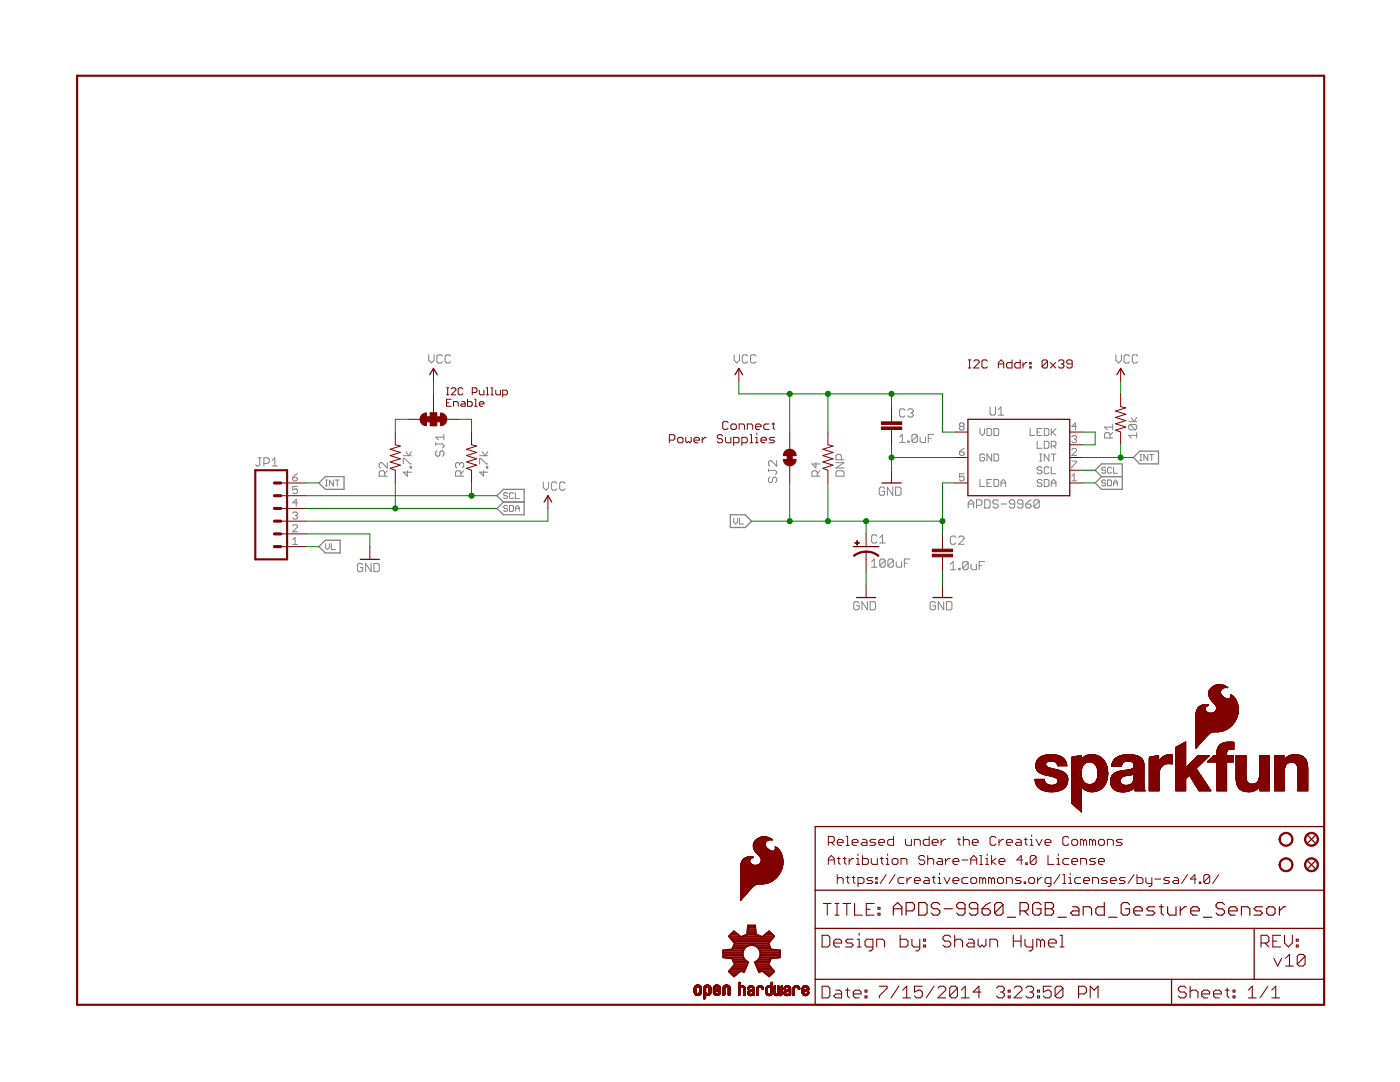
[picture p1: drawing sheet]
<svg xmlns="http://www.w3.org/2000/svg" width="279mm" height="216mm" viewBox="0 0 279 216" stroke-linecap="round" stroke-linejoin="round" font-family="sans-serif">
<g fill="none" stroke="#808080" stroke-width=".2">
<path d="M85.6 70.8v1.1l.5 .5 .5-.5v-1.1M88.3 71.1l-.3-.3h-.5l-.3 .3v1.1l.3 .2h.5l.3-.2M89.9 71.1l-.3-.3h-.5l-.3 .3v1.1l.3 .2h.5l.3-.2M146.5 70.8v1.1l.5 .5 .6-.5v-1.1M149.2 71.1l-.2-.3h-.6l-.3 .3v1.1l.3 .2h.6l.2-.2M150.9 71.1l-.3-.3h-.5l-.3 .3v1.1l.3 .2h.5l.3-.2M222.7 70.8v1.1l.5 .5 .6-.5v-1.1M225.4 71.1l-.3-.3h-.5l-.3 .3v1.1l.3 .2h.5l.3-.2M227.1 71.1l-.3-.3h-.5l-.3 .3v1.1l.3 .2h.5l.3-.2M51.6 91.4h.5M51.8 91.4v1.3l-.2 .3h-.3l-.3-.3M52.7 92.5h.8l.2-.3v-.6l-.2-.2h-.8v1.6"/>
<path d="M54.3 93h1.1M54.3 91.9l.5-.5v1.6M58.4 95.2h.7l.3 .3v.2l-.3 .2h-.4l-.3-.2zM59.4 97.1h-1v.7l.7-.2 .3 .2v.5l-.3 .2h-.4l-.3-.2M59.4 94.6l-1 .6M65 95.8h.3M65 96.9h.3M65.2 95.8v1.1M66.5 95.8v1.1l-.8-1.1v1.1M66.9 95.8h.8M67.3 95.8v1.1M76.8 95v-.8l-.3-.3h-.6l-.2 .3v.8h1.6"/>
<path d="M77.3 92.3v1.1l-1.1-1.1h-.3l-.2 .3v.5l.2 .3M77.3 93.9l-.5 .6M80.5 92.6v-1.1h.3l1 1.1h.3M80.5 90.9h1.6M81 90.1l.6 .8 .5-.8M81.3 93.9v1.1l-.8-.8h1.6M81.8 93.1h.3v.3h-.3zM87 88.3v.6M87 88.6h1.3l.3 .3v.2l-.3 .3M87.2 90l-.2 .2v.6l.2 .2h.3l.3-.2v-.6l.2-.2h.3l.3 .2v.6l-.3 .2M88.6 86.7v1.1M88.6 87.2h-1.6l.5 .6"/>
<path d="M91.7 92.6l-.2-.3h-.3l-.3 .3v.5l.3 .3M91.7 92.6l.3-.3h.3l.2 .3v.5l-.2 .3M91.7 92.6v.2M92 95v-.8l-.3-.3h-.5l-.3 .3v.8h1.6M92.5 93.9l-.5 .6M95.7 92.6v-1.1h.3l1.1 1.1h.2M95.7 90.9h1.6M96.3 90.1l.5 .8 .5-.8M96.5 93.9v1.1l-.8-.8h1.6M97.1 93.1h.2v.3h-.2zM101.3 98.5l-.2-.2h-.4l-.2 .4 .2 .2h.4l.2 .4-.2 .2h-.4l-.2-.2M102.5 98.5l-.2-.2h-.4l-.2 .2v.8l.2 .2h.4l.2-.2"/>
<path d="M102.8 98.3v1.2h.8M108.4 96.2v1.1l.6 .5 .5-.5v-1.1M111.1 96.5l-.2-.3h-.6l-.3 .3v1l.3 .3h.6l.2-.3M112.8 96.5l-.3-.3h-.5l-.3 .3v1l.3 .3h.5l.3-.3M153.4 93.9h1.3l.3 .2v.3l-.3 .3M153.4 93.6v.5M153.6 95.2l-.2 .3v.5l.2 .3h.3l.3-.3v-.5l.3-.3h.2l.3 .3v.5l-.3 .3M155 91.9v1.1l-1.1-1.1h-.3l-.2 .3v.6l.2 .2M162.8 92.3v1.1l-.8-.8h1.7M163.1 95v-.8l-.3-.3h-.5l-.3 .3v.8h1.7M163.7 93.9l-.6 .6M166.8 92.3h1.6l-1.6 1.1h1.6"/>
<path d="M167.1 93.9h1.1l.2 .3v.8h-1.6v-.8zM167.9 91.8v-.9l-.3-.2h-.5l-.3 .2v.9h1.6M176.6 97.5l-.3-.3h-.6l-.2 .3v1.1l.2 .2h.6l.3-.2v-.6h-.6M178.2 97.2v1.6l-1.1-1.6v1.6M178.7 97.2h.9l.2 .3v1.1l-.2 .2h-.9zM179.5 87.2l.6-.5v1.6M179.5 88.3h1.1M180.6 81.9l-.3-.3h-.5l-.3 .3v1.1l.3 .2h.5l.3-.2M181.2 88h.2v.3h-.2zM181.2 81.9l.2-.3h.6l.2 .3v.2l-.2 .3M181.7 82.4h.3M182 82.4l.2 .3v.3l-.2 .2h-.6l-.2-.2"/>
<path d="M183.1 86.9v1.1l-.3 .3h-.6l-.2-.3M183.1 86.9l-.3-.2h-.6l-.2 .2v1.1M183.1 86.9l-1.1 1.1M183.6 87.2v.8l.3 .3h.8v-1.1M185.3 87.5h.5M186.3 86.7h-1v1.6M191.5 90.2h.7l.2 .2v.2l-.2 .3h-.5l-.2-.3zM191.7 85.1l-.2 .2v.3l.2 .2h.5l.2-.2v-.3l-.2-.2M191.7 85.1h.5M191.7 85.1l-.2-.2v-.3l.2-.2h.5l.2 .2v.3l-.2 .2M192.4 94.6h-.9v.6l.7-.2 .2 .2v.5l-.2 .2h-.5l-.2-.2M192.4 89.5l-.9 .7"/>
<path d="M195.6 85.5v.9l.4 .5 .5-.5v-.9M195.6 95.7v1.4h.9M196.5 90.8l-.2-.2h-.5l-.2 .2v1l.2 .2h.5l.2-.2v-.5h-.5M196.5 99.7h.8l.3 .3v1.1l-.3 .3h-.8zM197 85.5h.7l.2 .2v1l-.2 .2h-.7zM197 96.4h.4M197.6 81.2v1.4l.3 .2h.5l.3-.2v-1.4M197.9 90.6v1.4l-.9-1.4v1.4M197.9 95.7h-.9v1.4h.9M198.4 85.5h.7l.2 .2v1l-.2 .2h-.7zM198.4 90.6h.7l.2 .2v1l-.2 .2h-.7zM198.4 95.7h.7l.2 .2v.9l-.2 .3h-.7z"/>
<path d="M199.2 82.8h1.1M199.2 81.7l.6-.5v1.6M199.8 97.1v-1l.4-.4 .5 .4v1M199.8 96.4h.9M205.6 85.5v1.4h.9M205.8 99.7l-.6 .3-.5 .6M207 88.1v1.4h.9M207 86.2h.5M207.5 90.6h.4M207.5 92h.4M207.7 90.6v1.4M207.9 93.4l-.2-.3h-.5l-.2 .3v.2l.2 .2h.5l.2 .3v.2l-.2 .2h-.5l-.2-.2"/>
<path d="M207.9 85.5h-.9v1.4h.9M207.9 95.9l-.2-.2h-.5l-.2 .2v.2l.2 .3h.5l.2 .2v.2l-.2 .3h-.5l-.2-.3M208.4 85.5h.7l.2 .2v1l-.2 .2h-.7zM208.4 88.1h.7l.2 .2v.9l-.2 .3h-.7zM208.4 95.7h.7l.2 .2v.9l-.2 .3h-.7zM209.3 90.6v1.4l-.9-1.4v1.4M209.3 93.4l-.2-.3h-.5l-.2 .3v.9l.2 .2h.5l.2-.2M209.8 85.5v1.4M209.8 89h.7l.2-.2v-.5l-.2-.2h-.7v1.4M209.8 93.1v1.4h.9M209.8 97.1v-1l.5-.4 .4 .4v1M209.8 90.6h.9"/>
<path d="M209.8 96.4h.9M210 86.2l.7 .7M210.3 89l.4 .5M210.3 90.6v1.4M210.7 85.5l-.9 .9M213.9 87.2l.2-.3h.5l.2 .3v.2l-.2 .2M213.9 92h.9v.2l-.9 1v.2M213.9 89.7l.2-.2h.5l.2 .2v.2l-.9 1h.9M213.9 95.9h.9M213.9 95l.5-.4v1.3M214.4 87.6h.2M214.6 87.6l.2 .3v.2l-.2 .2h-.5l-.2-.2"/>
<path d="M214.8 85.1h-.9l.7-.7v1.4M220.7 96l-.2-.2h-.4l-.2 .4 .2 .2h.4l.2 .4-.2 .1h-.4l-.2-.1M220.7 93.4l-.2-.2h-.4l-.2 .2 .2 .4h.4l.2 .2-.2 .4h-.4l-.2-.2M221 95.8h.6l.2 .2v.8l-.2 .1h-.6zM221.5 87.4v-.8l-.2-.3h-.6l-.3 .3v.8h1.7M221.8 93.4l-.2-.2h-.3l-.3 .2v.8l.3 .2h.3l.2-.2M222.1 86.3l-.6 .6M222.1 85.2h-1.7l.6 .6M222.1 84.7v1.1M222.2 96.4h.8M222.2 93.2v1.2h.8M222.2 96.9v-.7l.4-.4 .4 .4v.7"/>
<path d="M225.2 84.1h1.7M225.5 84.7h1.1l.3 .3v.5l-.3 .3M225.5 84.7l-.3 .3v.5l.3 .3h1.1M225.5 84.7l1.1 1.1M225.8 83.3l.5 .8 .6-.8M226.9 86.9h-1.7l.6 .5M226.9 86.3v1.1M227.5 91.9h.4M227.5 90.7h.4M227.7 90.7v1.2M229.1 90.7v1.2l-.8-1.2v1.2M229.4 90.7h.8"/>
<path d="M229.8 90.7v1.2M58.4 107.7l.5-.4v1.3M58.4 108.6h1M58.4 104.9l.3-.2h.4l.3 .2v.3l-1 .9h1M58.4 102.4l.3-.2h.4l.3 .2v.2l-.3 .3M58.9 102.9h.2M59.1 102.9l.3 .2v.2l-.3 .3h-.4l-.3-.3M59.4 100.3h-1l.7-.7v1.4M65 108.5v.8l.3 .3 .4-.3v-.8M66.1 108.5v1.1h.8M72.4 112.7l-.2-.3h-.6l-.3 .3v1.1l.3 .3h.6l.2-.3v-.5h-.5M74.1 112.4v1.7l-1.1-1.7v1.7"/>
<path d="M74.6 112.4h.8l.3 .3v1.1l-.3 .3h-.8zM101.3 101l-.2-.1h-.4l-.2 .4 .2 .2h.4l.2 .3-.2 .2h-.4l-.2-.2M101.7 100.9h.6l.2 .1v.8l-.2 .2h-.6zM102.8 102v-.7l.5-.4 .3 .4v.7M102.8 101.5h.8M146.4 103.4v.8l.4 .4 .4-.4v-.8M147.6 103.4v1.2h.8M173.9 112.1l.6-.6v1.7M173.9 113.2h1.1M175 107l-.2-.3h-.6l-.3 .3v1.1l.3 .3h.6l.2-.3M175.6 108.4h1.1M175.6 107.3l.5-.6v1.7"/>
<path d="M176.7 111.8v1.1l-.3 .3h-.5l-.3-.3M176.7 111.8l-.3-.3h-.5l-.3 .3v1.1M176.7 111.8l-1.1 1.1M178.3 111.8v1.1l-.3 .3h-.5l-.3-.3M178.3 111.8l-.3-.3h-.5l-.3 .3v1.1M178.3 111.8l-1.1 1.1M178.9 112.1v.8l.2 .3h.8v-1.1M180.5 112.4h.5M181.6 111.5h-1.1v1.7M189.7 112.6l.5-.5v1.6M189.7 113.7h1.1M190.8 107.3l-.3-.3h-.6l-.2 .3v1l.2 .3h.6l.3-.3"/>
<path d="M191.3 113.4h.3v.3h-.3zM191.3 107.3l.3-.3h.5l.3 .3v.2l-1.1 1.1h1.1M193.2 101.4v-1.1l.6-.6 .5 .6v1.1M193.2 112.3v1.1l-.2 .3h-.6l-.3-.3M193.2 100.6h1.1M193.2 112.3l-.2-.2h-.6l-.3 .2v1.1M193.2 112.3l-1.1 1.1M193.8 112.6v.8l.3 .3h.8v-1.1M194.9 100.8h.8l.3-.2v-.6l-.3-.3h-.8v1.7M195.4 112.9h.6M196.5 112.1h-1.1v1.6M199.2 100l-.2-.3h-.6l-.3 .3v.3l.3 .3h.6l.2 .2v.3l-.2 .3h-.6l-.3-.3"/>
<path d="M199.8 100.6h1.1M202.5 100.6h-.8l-.3-.3v-.3l.3-.3h.5l.3 .3v1.1l-.3 .3h-.5l-.3-.3M204.2 100.6h-.9l-.2-.3v-.3l.2-.3h.6l.3 .3v1.1l-.3 .3h-.6l-.2-.3M204.7 100.6h.8l.3 .2v.3l-.3 .3h-.5l-.3-.3zM207.4 100l-.2-.3h-.6l-.3 .3v1.1M207.4 100v1.1l-.2 .3h-.6l-.3-.3M207.4 100l-1.1 1.1M171.5 120.3l-.3-.2h-.6l-.2 .2v1.1l.2 .3h.6l.3-.3v-.5h-.6M173.1 120.1v1.6l-1.1-1.6v1.6M173.7 120.1h.8l.3 .2v1.1l-.3 .3h-.8zM186.7 120.3l-.3-.2h-.5l-.3 .2v1.1l.3 .3h.5l.3-.3v-.5h-.5M188.3 120.1v1.6l-1-1.6v1.6"/>
<path d="M188.9 120.1h.8l.3 .2v1.1l-.3 .3h-.8z"/>
</g>
<path d="M63.6 96.4l1.3-1.3h3.8v2.5h-3.8zM99.2 98.9l1.3-1.3h4.1v5.1h-4.1l-1.3-1.2 1.3-1.3zM218.6 93.8l1.2-1.2h4.2v5h-4.2l-1.2-1.2 1.2-1.3zM219.8 95.1h4.2M226.2 91.3l1.3-1.3h3.7v2.6h-3.7zM63.6 109.1l1.3-1.3h3v2.5h-3zM100.5 100.2h4.1M145.8 102.7h2.9l1.3 1.3-1.3 1.3h-2.9z" fill="none" stroke="#808080" stroke-width=".25"/>
<g fill="none" stroke="#800000" stroke-width=".21">
<path d="M164.1 186.6h1.1l.4 .4v1.6l-.4 .4h-1.1zM164.1 196.8h1.1l.4 .4v1.5l-.4 .4h-1.1zM164.3 180.3h1.6M165.1 180.3v2.3M166.4 188.2h1.6v-.4l-.4-.4h-.8l-.4 .4v.8l.4 .4h.8M166.6 180.3h.8M166.6 182.6h.8M166.8 197.6h.8l.4 .4v1.1h-1.2l-.4-.4 .4-.4h1.2M167 180.3v2.3M168.2 180.3h1.6M168.7 197.6h.8M169 180.3v2.3"/>
<path d="M169.1 197.2v1.5l.4 .4M170.3 187.4h-1.2l-.4 .4 .4 .4h.8l.4 .4-.4 .4h-1.2M170.3 198.3h1.6v-.3l-.4-.4h-.8l-.4 .4v.7l.4 .4h.8M170.5 180.3v2.3h1.6M171.1 189h.8M171.1 187.4h.4v1.6M171.5 186.2v.4M172.6 198.7h.4v.4h-.4zM172.6 197.6h.4v.4h-.4zM172.9 181.4h.8M174.2 189h-1.2l-.4-.4v-.8l.4-.4h1.2v2l-.4 .3h-.4M174.5 180.3h-1.6v2.3h1.6"/>
<path d="M175 189v-1.6h1.1l.4 .4v1.2M175.2 182.2h.4v.4h-.4zM175.2 181.1h.4v.3h-.4zM175.5 196.8h1.5v.4l-1.5 1.5v.4M179.4 196.8l-1.6 2.3M179.6 186.6v2.4h1.2l.4-.4v-.8l-.4-.4h-1.2M180.2 199.1h1.5M180.2 197.6l.8-.8v2.3M182 187.4v1.2l.4 .4h1.2M183.6 187.4v2l-.4 .3h-.4M184.1 196.8h-1.6v1.2l.8-.4h.4l.4 .4v.7l-.4 .4h-.8l-.4-.4M184.3 187.4h.4v.4h-.4z"/>
<path d="M184.3 188.6h.4v.4h-.4zM186.4 196.8l-1.6 2.3M187.2 197.2l.4-.4h.7l.4 .4v.4l-1.5 1.5h1.5M189.7 187l-.3-.4h-.8l-.4 .4v.4l.4 .4h.8l.3 .4v.4l-.3 .4h-.8l-.4-.4M190.5 186.6v2.4M190.5 187.8l.4-.4h.8l.4 .4v1.2M191.1 197.2v1.5l-.4 .4h-.8l-.4-.4M191.1 197.2l-.4-.4h-.8l-.4 .4v1.5M191.1 197.2l-1.6 1.5M191.9 199.1h1.5M191.9 197.6l.7-.8v2.3M193.3 187.4h.7l.4 .4v1.2h-1.1l-.4-.4 .4-.4h1.1"/>
<path d="M195.2 187.4v1.2l.4 .4 .4-.4 .4 .4 .4-.4v-1.2M195.7 198h-1.5l1.2-1.2v2.3M197.5 189v-1.6h1.2l.4 .4v1.2M198.9 197.2l.4-.4h.7l.4 .4v.4l-.4 .4M199.6 198h.4M200 198l.4 .3v.4l-.4 .4h-.7l-.4-.4M201.2 198.7h.4v.4h-.4zM201.2 197.6h.4v.4h-.4zM202.2 187.8h1.6M202.2 186.6v2.4M202.4 197.2l.4-.4h.8l.3 .4v.4l-1.5 1.5h1.5M203.8 186.6v2.4"/>
<path d="M204.6 187.4v1.2l.3 .4h1.2M204.7 197.2l.4-.4h.8l.4 .4v.4l-.4 .4M205.5 198h.4M205.9 198l.4 .3v.4l-.4 .4h-.8l-.4-.4M206.1 187.4v2l-.4 .3h-.4M207.1 198.7h.4v.4h-.4zM207.1 197.6h.4v.4h-.4zM207.7 187.8l-.4-.4h-.4v1.6M207.7 187.8v1.2M207.7 187.8l.4-.4 .3 .4v1.2M209.2 188.2h1.6v-.4l-.4-.4h-.8l-.4 .4v.8l.4 .4h.8M209.8 196.8h-1.6v1.2l.8-.4h.4l.4 .4v.7l-.4 .4h-.8l-.4-.4"/>
<path d="M211.6 186.6h.4v2.4M211.6 189h.7M212.1 197.2v1.5l-.4 .4h-.8l-.3-.4M212.1 197.2l-.4-.4h-.8l-.3 .4v1.5M212.1 197.2l-1.5 1.5M215.2 198.3h1.2l.4-.3v-.8l-.4-.4h-1.2v2.3M217.6 199.1v-2.3l.8 .8 .7-.8v2.3M236.7 197.2l-.4-.4h-.7l-.4 .4v.4l.4 .4h.7l.4 .3v.4l-.4 .4h-.7l-.4-.4M237.5 198l.4-.4h.8l.4 .4v1.1M237.5 196.8v2.3M239.8 198.3h1.6v-.3l-.4-.4h-.8l-.4 .4v.7l.4 .4h.8M242.2 198.3h1.5v-.3l-.3-.4h-.8l-.4 .4v.7l.4 .4h.8"/>
<path d="M244.5 197.6h.8M244.9 197.2v1.5l.4 .4M246.1 198.7h.4v.4h-.4zM246.1 197.6h.4v.4h-.4zM249.1 199.1h1.6M249.1 197.6l.8-.8v2.3M251.7 188.2h1.2l.3-.4v-.8l-.3-.4h-1.2v2.4M252.5 188.2l.7 .8M253 196.8l-1.5 2.3M253.8 199.1h1.6M253.8 197.6l.8-.8v2.3M254 187.8h.8"/>
<path d="M254.2 191.2l.8 1.6 .8-1.6M255.6 186.6h-1.6v2.4h1.6M256.3 186.6v1.6l.8 .8 .8-.8v-1.6M256.6 191.2l.7-.8v2.4M256.6 192.8h1.5M258.7 187.4h.4v.4h-.4zM258.7 188.6h.4v.4h-.4zM260.5 190.8v1.6l-.4 .4h-.8l-.4-.4M260.5 190.8l-.4-.4h-.8l-.4 .4v1.6M260.5 190.8l-1.6 1.6"/>
</g>
<g fill="#800000" stroke="#800000" stroke-width=".2">
<path d="M84.7 83.2h3.6v1h-3.6z"/>
<path d="M157.1 90h1v2.6h-1z"/>
<path d="M85.9 82.4h1.2v2.5h-1.2z"/>
<path d="M186.1 110.6h4v.5h-4z"/>
<path d="M186.1 109.6h4v.5h-4z"/>
<path d="M175.9 85.2h4.1v.5h-4.1z"/>
<path d="M175.9 84.2h4.1v.5h-4.1z"/>
<path d="M170.6 108.3h.9v.1h-.9z"/>
<path d="M171 107.9h.1v.9h-.1z"/>
</g>
<g fill="none" stroke="#800000" stroke-width=".2">
<path d="M86.5 73.5v2.6M86.5 78.6v3.8M89.1 78.8h.5M89.1 77.4h.5M89.3 77.4v1.4M90 77.6l.3-.2h.4l.3 .2v.3l-1 .9h1M90 79.7h-.9v1.4h.9M92.4 77.6l-.3-.2h-.4l-.3 .2v.9l.3 .3h.4l.3-.3M93.3 79.7v1.4h.7l.2-.3v-.4l-.2-.3h-.7M94.3 78.3h.7l.2-.2v-.5l-.2-.2h-.7v1.4M94.7 79.7h.3v1.4M95.7 77.9v.6l.2 .3h.7v-.9"/>
<path d="M97 78.8h.5M97 77.4h.3v1.4M98 78.8h.4M98 77.4h.2v1.4M98.9 77.9v.6l.3 .3h.7v-.9M100.3 78.8h.7l.3-.3v-.4l-.3-.2h-.7v1.3M147.4 73.5v2.6M193.2 73.4h.6M193.2 71.8h.6M193.5 71.8v1.6M194.3 72.1l.3-.3h.5l.3 .3v.2l-1.1 1.1h1.1M197.1 72.1l-.3-.3h-.6l-.2 .3v1.1l.2 .2h.6l.3-.2"/>
<path d="M199.2 73.4v-1.1l.6-.5 .5 .5v1.1M199.2 72.6h1.1M202 71.8v1.6h-.9l-.2-.2v-.6l.2-.3h.9M203.6 71.8v1.6h-.8l-.3-.2v-.6l.3-.3h.8M204.2 72.3v1.1M205 72.3h-.3l-.5 .6M205.5 73.2h.3v.2h-.3zM205.5 72.3h.3v.3h-.3zM209.1 72.1v1.1l-.3 .2h-.6l-.2-.2M209.1 72.1l-.3-.3h-.6l-.2 .3v1.1M209.1 72.1l-1.1 1.1M209.6 72.3l1.1 1.1"/>
<path d="M210.7 72.3l-1.1 1.1M211.2 72.1l.3-.3h.6l.2 .3v.2l-.2 .3M211.8 72.6h.3M212.1 72.6l.2 .3v.3l-.2 .2h-.6l-.3-.2M214 72.6h-.9l-.2-.3v-.2l.2-.3h.6l.3 .3v1.1l-.3 .2h-.6l-.2-.2M223.6 78.6v2.5l1.1 .3-2.1 .6 2.1 .7-2.1 .6 2.1 .6-2.1 .7 2.1 .6-2.1 .6 1 .4v2.6M223.6 73.5v2.6M56 96.4h5.1M56 98.9h5.1M78.9 86.2v2.6l1 .2-2 .6 2 .7-2 .6 2 .6-2 .7 2 .6-2 .7 1 .3v2.6M81.4 83.7h2.6M85.9 82.4h1.2v2.5h-1.2z"/>
<path d="M89 83.7h2.6M89.1 80.4h.5M90.5 81.1v-1h.7l.2 .3v.7M92.1 80.1h.5l.2 .3v.7h-.7l-.2-.3 .2-.2h.7M94.1 86.2v2.6l1 .2-2 .6 2 .7-2 .6 2 .6-2 .7 2 .6-2 .7 1 .3v2.6M94.7 81.1h.5M95.7 80.6h.9v-.2l-.2-.3h-.5l-.2 .3v.4l.2 .3h.5M109.3 98.9v2.6M133.6 87.8h.8l.3-.3v-.5l-.3-.3h-.8v1.6M135.5 87.3h.5l.3 .2v.6l-.3 .2h-.5l-.3-.2v-.6zM136.9 87.3v.8l.2 .2 .3-.2 .3 .2 .2-.2v-.8M138.5 87.8h1.1v-.3l-.3-.2h-.5l-.3 .2v.6l.3 .2h.5"/>
<path d="M140.1 87.3v1M140.9 87.3h-.2l-.6 .5M144.2 87l-.2-.3h-.6l-.2 .3v.3l.2 .2h.6l.2 .3v.3l-.2 .2h-.6l-.2-.2M144.8 87.3v.8l.3 .2h.8v-1M145.3 84.3l-.2-.2h-.6l-.3 .2v1.1l.3 .3h.6l.2-.3M146.1 84.6h.6l.3 .3v.5l-.3 .3h-.6l-.2-.3v-.5zM146.4 88.3h.8l.3-.2v-.6l-.3-.2h-.8v1.6M147.5 85.7v-1.1h.8l.3 .3v.8M148.1 88.3h.8l.2-.2v-.6l-.2-.2h-.8v1.6M149.1 85.7v-1.1h.9l.2 .3v.8M149.7 86.7h.3v1.6M149.7 88.3h.5"/>
<path d="M150.8 85.2h1.1v-.3l-.3-.3h-.6l-.2 .3v.5l.2 .3h.6M150.8 88.3h.5M150.8 87.3h.2v1M151 86.5v.2M151.9 87.8h1.1v-.3l-.3-.2h-.6l-.2 .2v.6l.2 .2h.6M153.5 84.6h-.8l-.3 .3v.5l.3 .3h.8M154.1 84.6h.5M154.3 84.3v1.1l.3 .3M154.6 87.3h-.8l-.3 .2 .3 .3h.5l.3 .3-.3 .2h-.8M157.6 86.2v3.4M157.6 92.9v3.5M165.2 86.2v2.6l1 .2-2 .6 2 .7-2 .6 2 .6-2 .7 2 .6-2 .7 1 .3v2.6"/>
<path d="M177.9 81.1v3.1M177.9 85.7v3.1M177.9 93.8v2.6M190.6 86.2h2.6M190.6 91.3h2.6M190.6 96.4h2.6M213.5 86.2h2.5M213.5 91.3h2.5M213.5 96.4h2.5M213.5 88.8h2.5M213.5 93.8h2.5M56 109.1h5.1"/>
<path d="M56 106.5h5.1M56 104h5.1M56 101.5h5.1M73.8 109.1v2.5M172.8 106.5v2.6M172.8 110.1v4.1M172.8 116.7v2.5M188.1 106.5v3.1M188.1 111.1v3.1M188.1 116.7v2.5M241.2 138.2v.4M241.2 138.6l.1 .4"/>
<path d="M241.2 138.6h2.5M241.2 138.5h2.5M241.2 138.5h2.4M241.2 138.4l2.4 .1M241.2 138.4h2.4M241.2 138.3h2.4M241.2 138.2h2.4M241.2 138.2h2.3M241.2 138.7h2.6M241.2 138.6l2.6 .1M241.2 138.1h2.3M241.3 138.7h2.5"/>
<path d="M241.3 138h2.2M241.3 138.8l2.6 .1M241.3 138.8h2.6M241.3 137.9h2.3M241.3 138.9l2.7 .1M241.3 138.9h2.7M241.3 139h2.8M241.3 137.8l-.1 .4M241.3 139l.6 .9M241.3 139l2.8 .1M241.4 139.1h2.8M241.4 139.1l2.9 .1"/>
<path d="M241.4 137.7h2.3M241.4 139.2h2.9M241.4 139.2l3 .1M241.5 139.3h3M241.5 139.3l3.1 .1M241.5 139.4h3.3M241.6 139.4l3.3 .1M241.6 139.5h4.9M241.6 137.4l-.3 .4M241.6 139.5l5 .1M241.7 139.6h4.9M241.7 139.7h5"/>
<path d="M241.8 139.7h4.9M241.8 137.2h3.2M241.8 139.8h4.9M241.8 139.8h5M241.9 137.2h3.1M241.9 139.9l.7 .8M241.9 139.9h4.9M241.9 139.9l4.9 .1M241.9 137.1h3M242 140h4.8M242 137.1h2.8M242 137h2.8"/>
<path d="M242.1 137h2.6M242.2 136.9h2.4M242.3 136.9h2.2M242.4 136.8h2M242.5 136.8h1.8M242.6 136.7h1.5M242.6 136.7l.6-.1 .9 .1M242.6 136.7l-1 .7M242.8 136.7h1.1M243 136.6h.8M243.5 138.1l.1 .2M243.6 138.3v.1"/>
<path d="M243.6 137.9l-.1 .2M243.6 137.9h-2.3M243.6 138.4l.2 .4M243.6 137.8v.1M243.6 137.8l-2.3 .1M243.6 137.8h-2.3M243.7 137.6l-2.3 .1M243.8 137.6h-2.4M243.8 137.5l-.2 .3M243.8 137.5l-2.3 .1M243.8 138.8l.2 .1M243.8 137.5h-2.3"/>
<path d="M243.9 137.4l-2.3 .1M244 138.9l.3 .3M244 137.4h-2.4M244.1 137.4h-2.5M244.1 136.7l.7 .3M244.2 137.3h-2.5M244.3 139.2l.6 .2M244.3 137.2l-2.6 .1M244.4 137.2l-.6 .3M244.8 137l.2 .2M244.9 139.4l.1 .1M244.9 137.2h.1"/>
<path d="M245.3 139.5h1.2M245.4 139.4h1.1M245.4 139.4l-.2 .1M245.5 139.3h.9M245.6 139.2h.7M245.6 139.2l-.2 .2M245.6 139.1l.7 .1M245.6 138.6h.1M245.6 138.6v.1M245.6 138.6l.4 .3M245.6 139.1h.7M245.6 139.1h.6"/>
<path d="M245.6 138.6l.1 .1M245.6 138.7v.3M245.6 139v.2M245.6 139h.6M245.6 138.9l.5 .1M245.6 138.9h.5M245.6 138.8l.4 .1M245.6 138.8h.3M245.6 138.7l.3 .1M245.6 138.7h.2M246 138.9l.4 .4M246.4 139.3l.4 .6"/>
<path d="M246.8 139.9l.2 .7M206.6 155.6h1.8M206.6 155.7l1.8 .1M206.6 155.7h1.8M206.6 155.9h1.9M206.6 155.8h1.8M206.6 156l2 .1M206.6 156h1.9M206.7 156.2l.5 .9M206.7 156.1l1.9 .1M206.7 156.1h1.9M206.7 156.2h2"/>
<path d="M206.7 156.3h2M206.7 152.8l.1 .5M206.7 152.8h2.1M206.7 156.3h2.1M206.7 156.4h2.1M206.7 153h2.3M206.7 153h2.2M206.7 152.9h2.1M206.7 152.8h2M206.7 152.7h2M206.8 156.4h2.1M206.8 153.2h2.6"/>
<path d="M206.8 153.2h2.5M206.8 153.1h2.4M206.8 153.1h2.3M206.8 152.6h1.9M206.8 152.5l1.9 .1M206.8 152.5h1.9M206.8 153.3l.1 .3M206.8 156.4l2.2 .1M206.8 153.2l2.8 .1M206.8 152.4h1.9M206.8 152.2l-.1 .6M206.8 156.5h2.3"/>
<path d="M206.8 153.4h3.2M206.8 153.3h3M206.8 152.2h1.9M206.8 152.2h2M206.8 156.5l2.4 .1M206.8 153.4h3.4M206.8 156.6h2.6M206.8 153.5h3.7M206.9 156.7h2.7M206.9 153.5h3.8M206.9 156.7h5.9M206.9 153.6h4"/>
<path d="M206.9 153.6l.5 .5 .7 .4M206.9 153.6h4.2M206.9 153.6l4.4 .1M206.9 151.8h5.7M207 156.8h5.8M207 153.7h4.5M207 151.8h5.6M207 151.7l-.2 .5M207 156.8h5.7M207 151.7h5.6M207 153.8h4.6M207 153.8h4.8"/>
<path d="M207 151.7h5.5M207.1 151.6h5.4M207.1 157h5.5M207.1 153.9h4.8M207.1 153.9h4.9M207.1 151.5h5.3M207.2 157.1h5.4M207.2 153.9l4.9 .1M207.2 151.5h5.2M207.2 157.1h5.3M207.2 151.4h5.1M207.2 157.1l.4 .4"/>
<path d="M207.2 154h5M207.3 151.3l-.3 .4M207.3 151.3h5M207.3 154.1h5M207.3 157.2h5.1M207.3 151.3h4.9M207.4 157.2h5M207.4 154.1h4.9M207.4 151.2h4.7M207.4 157.3h4.9M207.4 154.2h5M207.5 151.2h4.6"/>
<path d="M207.5 157.4h4.7M207.5 154.2h5M207.6 157.4h4.6M207.6 151.1h4.4M207.6 157.4h4.5M207.6 154.3h4.9M207.6 151.1h4.3M207.7 151h4.2M207.7 157.5h4.3M207.7 154.3h4.9M207.8 154.3l4.9 .1M207.8 157.5h4.1"/>
<path d="M207.8 151h4M207.9 150.9h3.8M207.9 157.6h3.9M207.9 154.4h4.8M208 150.9h3.6M208 157.6h3.7M208 154.5h4.7M208.1 157.7h3.5M208.1 150.8h3.4M208.1 154.5l1.3 .3M208.1 154.5h4.7M208.2 150.8h3.1"/>
<path d="M208.3 157.8h3.2M208.3 154.6h4.5M208.4 150.7h2.8M208.4 157.8h2.9M208.4 155.8v-.3h-1.8l.1 .7M208.4 155.8l.1 .3M208.5 154.6h4.4M208.5 156.1l.2 .2M208.6 157.8h2.6M208.6 150.7h2.3M208.6 154.6l4.3 .1M208.7 152.5v.3"/>
<path d="M208.7 156.3l.2 .1M208.7 152.3v.2M208.7 152.8l.2 .1M208.7 152.3h-1.9M208.8 152.2l-.1 .1M208.9 152.9l.2 .2M208.9 152.1h-2.1M208.9 156.4l.4 .2M208.9 154.7h4M208.9 150.6h1.8M208.9 157.9h2M209 152h-2.1"/>
<path d="M209.1 153.1l1 .3M209.1 152h-2.2M209.1 157.9h1.5M209.1 150.6h1.3M209.2 154.7l3.8 .1M209.3 151.9h-2.4M209.4 154.8l.9 .2M209.5 154.8h3.5M209.6 151.8l-.8 .4M209.7 154.9h3.3M209.7 158h.4M209.8 154.9h3.2"/>
<path d="M210 151.8l.8 .4M210.1 153.4l1.6 .4 1 .6M210.1 155h2.9M210.2 156.7h2.7M210.2 155h2.8M210.2 151.9h2.5M210.3 155l.3 .2M210.3 155l2.8 .1M210.4 152h2.3M210.5 155.1h2.6M210.6 152h2.1M210.6 155.2l.5 .4"/>
<path d="M210.6 155.2h2.5M210.7 152.1h2M210.7 155.2h2.4M210.7 152.1h2.1M210.8 152.2h2M210.8 152.2l.1 .2M210.8 155.3h2.3M210.9 155.3h2.2M210.9 152.3h1.9M210.9 156.4l-.6 .3-1-.1M210.9 156.4h2.1M210.9 152.4l.1 .2"/>
<path d="M210.9 156.3h2.1M210.9 152.4h1.9M211 152.4h1.9M211 152.5h1.9M211 156.3h2M211 155.4h2.1M211 156.2l-.1 .2M211 156.2h2M211 152.6h1.9M211.1 152.8h1.8M211.1 152.7h1.8M211.1 155.5h2"/>
<path d="M211.1 156.1h1.9M211.1 155.6h2M211.1 156h1.9M211.1 155.6l-.1 .6M211.1 156h2M211.1 155.9h2M211.2 155.9h1.9M211.2 155.8h1.9M211.2 155.7h1.9M211.9 151a4.7 4.7 0 0 0-4.6 .3M211.9 151l.7 .7M212.5 157.1a4.5 4.5 0 0 1-4.9 .4"/>
<path d="M212.6 151.7l.2 .5M212.6 151.8l-5.7 .1M212.7 156.9h-5.6M212.7 154.4l.4 .7M212.8 152.2l.1 .6h-1.8l-.1-.2M212.8 156.7l-.3 .4M212.9 156.6h-2.5M212.9 156.5l-2.3 .1M212.9 156.5h-2.2M212.9 156.4l-2.1 .1M213 156.4h-2.1M213 156.2l-.2 .5"/>
<path d="M213 156.1l-1.9 .1M213.1 155.1v.5M213.1 156h-2M213.1 155.6l-.1 .6M213.1 155.7h-2M213.9 151.1v9.2M213.9 151.8l6.5 .1M213.9 155.5h2.1M213.9 158h1.9M213.9 157.9h1.9M213.9 157.8h1.9M213.9 157.7h1.9"/>
<path d="M213.9 157.6h1.9M213.9 157.5h1.9M213.9 157.4h1.9M213.9 157.3h1.9M213.9 157.2h1.9M213.9 157.1h1.9M213.9 157h1.9M213.9 157h6.3M213.9 156.7h6.5M213.9 156.5h6.6M213.9 156.4l3.1 .1M213.9 156.4h3"/>
<path d="M213.9 156.4h2.8M213.9 156.3h2.7M213.9 156.2h2.6M213.9 156.1l2.6 .1M213.9 156.1h2.5M213.9 156l2.4 .1M213.9 156h2.4M213.9 156h2.3M213.9 155.9h2.3M213.9 155.8h2.2M213.9 155.7l2.2 .1M213.9 155.7h2.2"/>
<path d="M213.9 155.7h2.1M213.9 155.6h2.1M213.9 155.4l2.1 .1M213.9 155.4h2M213.9 155.3h2M213.9 155.2h2M213.9 155.1h2M213.9 155h1.9M213.9 154.9h1.9M213.9 154.8h1.9M213.9 154.7h1.9M213.9 154.6h1.9"/>
<path d="M213.9 154.5h1.9M213.9 154.4h1.9M213.9 154.3h1.9M213.9 154.2h1.9M213.9 154.1h1.9M213.9 154h1.9M213.9 153.9h1.9M213.9 153.8h1.9M213.9 153.6h1.9M213.9 153.5h1.9M213.9 153.4h2M213.9 153.3h2"/>
<path d="M213.9 153.2h2M213.9 153.1h2M213.9 153.1h2.1M213.9 153h2.1M213.9 152h6.6M213.9 151.9h6.5M213.9 151.8h6.5M213.9 151.8h6.4M213.9 151.7h6.4M213.9 151.6h6.3M213.9 151.6h1.9M213.9 151.5h1.9"/>
<path d="M213.9 151.4h1.9M213.9 151.3h1.9M213.9 151.2h1.9M213.9 151.1h1.9M213.9 160h1.9M213.9 159.9h1.9M213.9 159.8h1.9M213.9 159.7h1.9M213.9 159.6h1.9M213.9 159.5h1.9M213.9 159.4h1.9M213.9 159.3h1.9"/>
<path d="M213.9 159.2h1.9M213.9 159.1h1.9M213.9 159h1.9M213.9 158.9h1.9M213.9 158.8h1.9M213.9 158.7h1.9M213.9 158.6h1.9M213.9 158.5h1.9M213.9 158.4h1.9M213.9 158.3h1.9M213.9 158.2h1.9M213.9 158.1h1.9"/>
<path d="M214.1 151h1.7M214.5 151h1.3M214.7 150.9h1.1M214.9 150.9h.9M215.3 150.8h.5M215.6 150.8h.2M215.8 154.3v.4M215.8 154.3h-1.9M215.8 153.9v.4M215.8 154.7l.1 .4M215.8 153.9h-1.9M215.8 153.7h-1.9"/>
<path d="M215.8 151.6h4.4M215.8 153.6h-1.9M215.8 153.5v.4M215.9 151.5h4.2M215.9 155.1l.1 .4M215.9 153.4h-2M215.9 157h4.3M215.9 151.4h4.1M216 151.4h4M216 155.5l.1 .4M216 157.1h4.1M216 151.3h3.9"/>
<path d="M216 157.1h4M216 153h-2.1M216 152.9h-2.1M216 157.2l.3 .2M216 157.2l-.1-.3-.1 5.1-.9-.8M216.1 157.2h3.9M216.1 152.9h-2.2M216.1 152.8h-2.2M216.1 151.2h3.7M216.1 152.7a1.58 1.58 0 0 1 1.5-.7 1.58 1.58 0 0 1 1.3 1.1M216.1 152.7l-.3 .8M216.1 152.7h-2.2"/>
<path d="M216.2 157.3h3.7M216.2 151.2h3.6M216.2 152.7h-2.3M216.2 157.4h3.7M216.2 152.6h-2.3M216.2 151.1h3.5M216.3 157.4h3.5M216.3 151.1h3.3M216.3 157.4a2.74 2.74 0 0 0 3 .3M216.3 152.5l-2.4 .1M216.3 152.5h-2.4M216.3 157.4h3.4"/>
<path d="M216.3 151h3.3M216.4 157.5h3.2M216.4 152.4h-2.5M216.4 151h3.1M216.4 151l-.6 .7v-1l-1.9 .4M216.5 157.5h3.1M216.5 152.4h-2.6M216.5 150.9h2.9M216.5 152.3h-2.6M216.5 150.9h2.8M216.6 157.6h2.9M216.6 152.3h-2.7"/>
<path d="M216.6 157.6h2.8M216.7 150.8h2.5M216.7 150.8l-.3 .2M216.7 150.8l.5-.2a3.4 3.4 0 0 1 2.1 .3M216.7 152.2h-2.8M216.7 157.7h2.6M216.7 150.8h2.4M216.8 152.2h-2.9M216.8 157.8h2.3M216.9 150.7h2M216.9 157.8h2.1M216.9 152.1h-3"/>
<path d="M217 150.7h1.7M217.1 157.8h1.8M217.2 152.1h-3.3M217.2 150.6h1.4M217.3 157.9h1.4M217.4 150.6h.8M217.4 157.9h1.1M217.7 152.1h2.8M217.8 158h.3M217.9 152.1h2.7M218.1 152.2h2.5M218.2 152.2h2.4"/>
<path d="M218.3 152.3h2.3M218.3 152.3h2.4M218.4 152.4h2.3M218.5 152.4h2.2M218.5 152.5h2.2M218.6 152.5h2.1M218.6 152.5l2.2 .1M218.7 152.6h2.1M218.7 152.7h2.1M218.8 152.8h2M218.8 152.8h2.1M218.8 155.8h2"/>
<path d="M218.8 152.9h2.1M218.9 153h2M218.9 153.1h2M218.9 153.1l.1 .4M218.9 155.4h2M218.9 153.2h2M218.9 155.5l1.7 .8M218.9 155.5a1.58 1.58 0 0 1-1.3 1.1 1.58 1.58 0 0 1-1.5-.7M219 155.4h2M219 153.2h2M219 153.3h2M219 155.3h2"/>
<path d="M219 153.4h2M219 155.2h2M219 153.5h2M219 153.5l.1 .8M219.1 155h1.9M219.1 153.6h1.9M219.1 153.5h1.9M219.1 155.1l-.2 .4M219.1 154.9h1.9M219.1 153.7h1.9M219.1 153.6l1.9 .1M219.1 154.8h1.9"/>
<path d="M219.1 154.7h1.9M219.1 153.9h1.9M219.1 153.8h1.9M219.1 154.6h2M219.1 154.5h2M219.1 154.4h2M219.1 154.2h2M219.1 154.1h2M219.1 154h2M219.1 153.9l2 .1M219.1 154.7v.4M219.1 154.3h2"/>
<path d="M219.1 154.3v.4M219.1 154.3l2 .1M219.3 150.9l1 .8M219.9 157.4l-.6 .3M220.1 157.1h-4.1M220.3 156.9h-6.4M220.3 156.9l-.4 .5M220.3 151.7l.3 .6M220.3 156.8l-6.4 .1M220.3 156.8h-6.4M220.4 156.7l-6.5 .1M220.5 156.6h-6.6"/>
<path d="M220.5 152h-6.6M220.5 156.5l-6.6 .1M220.6 156.4l-2.7 .1M220.6 156.4h-2.5M220.6 156.4h-2.4M220.6 156.3l-.3 .6M220.6 152.3l.3 .6M220.7 156.3h-2.4M220.7 156.3h-2.3M220.7 156.2h-2.3M220.7 156.1l-2.2 .1M220.7 156.1h-2.2"/>
<path d="M220.7 156l-2.1 .1M220.8 156h-2.2M220.8 156h-2.1M220.8 155.9h-2.1M220.9 155.7l-2.1 .1M220.9 155.7h-2.1M220.9 155.7l-.3 .6M220.9 155.6h-2M220.9 152.9l.1 .7M220.9 155.5h-2M221 155.4h-2M221 155.3h-2"/>
<path d="M221 155.2h-2M221 155.1h-1.9M221 155.1l-.1 .6M221 153.6l.1 .8M221 155h-1.9M221.1 154.7h-2M221.1 154.3h-2M221.1 154.4l-.1 .7M221.6 156h2M221.6 155.9h2M221.6 155.9l.1 .3M221.7 156.3h2"/>
<path d="M221.7 156.2h2M221.7 156.1l1.9 .1M221.7 156.1h1.9M221.7 155.8h1.9M221.7 155.7h1.9M221.7 156.2v.4M221.7 155.5h1.9M221.7 156.4h2.1M221.7 155.6h1.9M221.7 156.4l2.2 .1M221.7 155.4h1.9M221.7 155.4l-.1 .5"/>
<path d="M221.7 156.5l2.3 .1M221.7 156.5h2.2M221.7 156.6h2.5M221.7 156.6l.1 .2M221.8 156.7h2.6M221.8 156.7l6.5 .1M221.8 156.7h6.5M221.8 156.8h6.5M221.8 156.8l.2 .4M221.8 154.9l-.1 .5M221.9 152.8h1.9M221.9 156.9h6.4"/>
<path d="M221.9 157h6.4M221.9 152.6h2M221.9 154.8h2.6M221.9 152.5h2M222 157.1h6.3M222 152.4h2M222 152.3l-.1 .3M222 157.1l6.3 .1M222 157.2h4.4M222 157.2l.2 .2M222.1 157.2h4.2M222.1 152l-.1 .3"/>
<path d="M222.1 154.6l-.3 .3M222.1 157.3h4.2M222.2 157.4h4M222.2 151.8h5.9M222.2 157.4l.1 .1M222.2 157.4h3.9M222.2 151.7h5.9M222.3 157.4h3.8M222.3 151.7h5.8M222.3 157.5h3.7M222.3 151.6h5.7M222.3 157.5l1 .5"/>
<path d="M222.4 151.6h5.6M222.4 151.6l-.3 .4M222.4 157.5h3.5M222.4 151.5h5.6M222.5 151.5h5.4M222.5 157.6h3.3M222.5 151.4h5.4M222.5 157.6h3.2M222.6 151.4h5.3M222.6 151.3h5.2M222.6 157.7h3M222.7 151.3h5.1"/>
<path d="M222.7 151.2h5M222.7 151.2l-.3 .4M222.8 157.8h2.7M222.8 154.1l-.7 .5M222.8 151.2h4.8M222.8 157.8h2.6M222.9 151.1h4.7M222.9 157.8h2.4M223 151.1h4.5M223 151.1l-.3 .1M223.1 151h4.3M223.2 157.9h1.8"/>
<path d="M223.2 151h4.1M223.2 150.9l-.2 .2M223.2 150.9h4M223.3 157.9h1.5M223.3 158h.2M223.4 150.9h3.7M223.5 150.8h3.5M223.5 158h.5M223.6 155.7v.2M223.6 155.9v.2M223.6 156.1l.1 .2M223.6 155.5v.2"/>
<path d="M223.6 150.8h3.2M223.7 155.4l-.1 .1M223.7 155.3l-2 .1M223.7 155.3h-2M223.7 155.3v.1M223.7 156.3l.1 .1M223.8 155.2h-2.1M223.8 155.2l-.1 .1M223.8 156.4l.1 .1M223.8 155.2h-2M223.8 152.9h-1.9M223.8 150.7h2.9"/>
<path d="M223.8 152.7h-1.9M223.9 155.1h-2.1M223.9 152.7h-2M223.9 155.1l-.1 .1M223.9 156.5h.1M223.9 152.5l-.1 .4h-1.9v-.3M223.9 155.1h.1M223.9 152.5h-2M223.9 156.5l.1 .1M223.9 152.4v.1M223.9 155l-2.1 .1M223.9 152.4h-2"/>
<path d="M224 152.4h-.1M224 155h-2.2M224 152.3h-2M224 155l-.1 .1M224 153.8l.4 1.1M224 156.6l.5 .1M224 153.8l-1.2 .3M224.1 155h-2.3M224.1 150.7h2.3M224.1 152.2h-2.1M224.1 155h-.1M224.2 152.1h-2.2"/>
<path d="M224.2 154.9l-.1 .1M224.2 154.9h-2.4M224.3 152.1h-2.2M224.3 150.6h1.8M224.3 150.6l-1.1 .3M224.3 154.9h-2.4M224.3 152h-2.2M224.4 154.9h-.2M224.5 152h-2.4M224.5 158h-.3M224.7 151.9h-2.6M224.7 150.6h1"/>
<path d="M224.8 154.7l-2.9 .1M224.8 151.9l-.5 .1-.3 .4M224.9 150.6h-.6M224.9 151.9h.3M225.1 156.7h3.2M225.2 154.7h-3.2M225.3 153.6l.2 1-1.1 .3M225.3 153.6l-1.3 .2M225.3 156.6h3M225.4 153.6h2.9M225.4 151.9l.4 .1M225.5 157.8l-.8 .2h-1.2"/>
<path d="M225.5 156.6h2.8M225.6 153.5h2.7M225.6 151.9h2.6M225.6 156.5h2.7M225.6 157.7l-.1 .1M225.7 154.6l-3.7 .1M225.7 156.5h2.6M225.7 150.6l1.6 .3M225.8 152h2.4M225.8 156.4h2.5M225.8 153.5h2.5M225.8 152l.3 .2"/>
<path d="M225.8 154.6h-3.7M225.9 156.3h2.4M225.9 153.4h2.4M225.9 157.6l-.3 .1M225.9 152h2.3M225.9 156.3l-.2 .2-.9 .2M225.9 153.4l-.6 .2M226 156.3h2.3M226 156.2h2.3M226 154.6h-3.9M226 153.4h2.3M226 152.1h2.2"/>
<path d="M226 156.2l-.1 .1M226.1 156.1h2.2M226.1 152.1h2.1M226.1 157.5l-.2 .1M226.1 153.3h2.2M226.1 152.2h2.1M226.1 156.1l-.1 .1M226.1 152.2h.1M226.1 156h2.2M226.1 154.5h-4M226.2 156h2.1M226.2 153.3h2.1"/>
<path d="M226.2 152.2h2.1M226.2 153.3l-.3 .1M226.2 155.9h2.1M226.2 152.3h2.1M226.2 155.9l-.1 .2M226.2 152.2v.1M226.2 157.4l-.1 .1M226.2 153.2h2.1M226.2 154.5l.1-.1v.9M226.2 154.5l-.6 .1M226.2 155.8h2.1M226.2 154.5h-4"/>
<path d="M226.2 155.8v.1M226.2 152.3l.1 .1M226.3 155.7h2M226.3 152.4h2M226.3 155.6h2M226.3 154.4h-4.1M226.3 153.1h2M226.3 155.7l-.1 .1M226.3 152.4v.1M226.3 152.5h2M226.3 153.1l-.1 .2M226.3 155.5h2"/>
<path d="M226.3 155.4h2M226.3 155.3h2M226.3 153h2M226.3 152.9h2M226.3 152.6h2M226.3 155.5v.2M226.3 155.4v.1M226.3 152.5v.2M226.3 157.3l.1-.2v.2M226.3 157.3l-.1 .1M226.3 152.8h2M226.3 155.2h2"/>
<path d="M226.3 155.1h2M226.3 155h2M226.3 154.9h2M226.3 154.8h2M226.3 154.7h2M226.3 154.6h2M226.3 154.5h2M226.3 154.4h2M226.3 152.7h2M226.3 152.7v.1M226.3 155.3v.1M226.3 152.8v.3"/>
<path d="M226.4 157.3h2M226.4 157.2l2 .1M226.4 157.2h1.9M226.4 157.3v.1M226.4 157.4h2M226.4 157.4l.1 .2M226.5 157.5h1.9M226.5 157.6h1.9M226.5 157.6v.2M226.5 157.6h2M226.5 157.8h2M226.5 157.8h.1"/>
<path d="M227.3 150.9l.4 .3M227.7 151.2l.2 .2M227.9 151.4l.1 .2M228 151.6l.1 .2M228.1 151.8l.1 .2M228.2 151.8l-6 .1M228.2 152l.1 .3M228.3 152.3v.3M228.3 154.3l-6 .1M228.3 154.3h-5.9M228.3 154.2h-5.8M228.3 154.2h-5.7"/>
<path d="M228.3 154.1h-5.6M228.3 154.1h-5.5M228.3 154h-5.4M228.3 153.9l-5.2 .1M228.3 153.9h-5M228.3 153.9h-4.8M228.3 153.8h-4.7M228.3 153.8h-4.3M228.3 153.7h-4M228.3 153.6l-3.6 .1M228.3 153.6h-3.1M228.3 152.6v4.2"/>
<path d="M228.3 156.8v.2M228.3 157v.2M228.3 157.2l.1 .1M228.4 157.4v.1M228.4 157.3v.1M228.4 157.4l-2 .1 2 .1M228.4 157.5v.1M228.4 157.6h.1M228.4 157.6l.1 .1M228.5 157.7l-2 .1M228.5 157.7v.1M228.5 157.8h-2"/>
<path d="M229.4 151.8h1.8M229.4 155.5h1.9M229.4 151.9v5.9h1.9v-3.2M229.4 157.8h1.9M229.4 157.7h1.9M229.4 157.6h1.9M229.4 157.5h1.9M229.4 157.4h1.9M229.4 157.3h1.9M229.4 157.2h1.9M229.4 157.1h1.9M229.4 157h1.9"/>
<path d="M229.4 156.9h1.9M229.4 156.8h1.9M229.4 156.7h1.9M229.4 156.6h1.9M229.4 156.5h1.9M229.4 156.4h1.9M229.4 156.3h1.9M229.4 156.2h1.9M229.4 156.1h1.9M229.4 156h1.9M229.4 155.9h1.9M229.4 155.8h1.9"/>
<path d="M229.4 155.7h1.9M229.4 155.6h1.9M229.4 155.4h1.9M229.4 155.3h1.9M229.4 155.2h1.9M229.4 155.1h1.9M229.4 155h1.9M229.4 154.9h1.9M229.4 154.8h1.9M229.4 154.7h1.9M229.4 154.6h1.9M229.4 154.5h1.9"/>
<path d="M229.4 154.4h1.9M229.4 154.3h1.9M229.4 154.2h1.9M229.4 154.1h1.9M229.4 154.1h2M229.4 154h2M229.4 153.9h2M229.4 153.8h2M229.4 153.7h2M229.4 153.6h2.1M229.4 153.5h2.1M229.4 153.2h2.2"/>
<path d="M229.4 153.1h2.3M229.4 152.3h4.5M229.4 152.2h4.5M229.4 152.1h4.5M229.4 152h4.5M229.4 151.9h1.8M229.4 151.7h1.8M229.4 151.6h1.8M229.4 151.5h1.8M229.4 151.4h1.8M229.4 151.3h1.8M229.4 151.2h1.8"/>
<path d="M229.4 151.1h1.8M229.4 151.1l1.8-.4v1.4M229.4 151.1v.8M229.6 151h1.6M230 151h1.2M230.2 150.9h1M230.4 150.9h.8M230.8 150.8h.4M231 150.8h.2M231.3 151.9h2.6M231.3 154.3h-1.9M231.3 154.2v.4"/>
<path d="M231.4 151.8h2.5M231.4 153.9l-2 .1M231.4 151.7h2.5M231.4 151.7l-.2 .4M231.4 153.8l-.1 .4M231.4 153.6l-2 .1M231.5 153.6h-2.1M231.5 151.7h2.4M231.5 151.6h2.4M231.5 153.4h-2.1M231.6 153.3h-2.2M231.6 151.5h2.3"/>
<path d="M231.6 153.2l-2.2 .1M231.6 151.4l-.2 .3M231.6 153.2h-2.2M231.6 151.4h2.3M231.7 153.1h-2.3M231.7 151.4h2.2M231.7 151.3h2.2M231.7 153l-.3 .8M231.8 153h-2.4M231.8 151.3h2.1M231.8 152.9h-2.4M231.8 151.2h2.1"/>
<path d="M231.9 152.9h-2.5M231.9 151.2h2M231.9 152.8h-2.5M232 151.1h1.9M232 152.8h-2.6M232 152.8l-.3 .2M232.1 152.7h-2.7M232.1 151h1.8M232.1 151l-.5 .4M232.2 152.7h-2.8M232.2 151h1.7M232.2 152.6h-2.8"/>
<path d="M232.2 150.9h1.7M232.3 150.9h1.6M232.3 152.5l-2.9 .1M232.3 152.5l-.3 .3M232.4 150.8h1.5M232.5 152.5h-3.1M232.5 150.8h1.4M232.6 152.5h-3.2M232.6 150.7h1.3M232.8 150.7h1.1M232.8 150.7l-.7 .3M232.9 152.4h-3.5"/>
<path d="M232.9 150.6h1M233.1 150.6h.8M233.1 150.6l-.3 .1M233.3 152.4l-1 .1M233.5 150.6h-.4M233.6 150.6h.1M233.8 150.6h.1M233.8 152.4h.1M233.9 150.6h.1M233.9 150.6v1.8h-.3M233.9 152.4h-4.5M234.7 152.8h1.9"/>
<path d="M234.7 151.8h1.9M234.7 155.5h1.9M234.7 149.1v8.7h1.9v-2.4M234.7 149.1l1.9-1.1v5.3l2.5-2.6h2.3l-2.7 2.7 3 4.4h-2.4l-1.9-3.1-.8 .7M234.7 157.8h1.9M234.7 157.7h1.9M234.7 157.6h1.9M234.7 157.5h1.9M234.7 157.4h1.9M234.7 157.3h1.9M234.7 157.2h1.9M234.7 157.1h1.9"/>
<path d="M234.7 157h1.9M234.7 156.9h1.9M234.7 156.8h1.9M234.7 156.7h1.9M234.7 156.6h1.9M234.7 156.5h1.9M234.7 156.4h1.9M234.7 156.3h1.9M234.7 156.2h1.9M234.7 156.1h1.9M234.7 156h1.9M234.7 155.9h1.9"/>
<path d="M234.7 155.8h1.9M234.7 155.7h1.9M234.7 155.6h1.9M234.7 155.4h1.9M234.7 154.7h4.9M234.7 154.6h4.8M234.7 154.5h4.8M234.7 154.5h4.7M234.7 154.4h4.7M234.7 154.3l4.7 .1M234.7 154.3h4.6M234.7 154.2h4.6"/>
<path d="M234.7 154.2h4.5M234.7 154.1h4.5M234.7 154h4.4M234.7 153.9l4.4 .1M234.7 153.9h4.4M234.7 153.9h4.3M234.7 153.8h4.3M234.7 153.7h4.3M234.7 153.6l4.2 .1M234.7 153.6h4.2M234.7 153.6h4.1M234.7 153.5h4.1"/>
<path d="M234.7 153.4h4.1M234.7 153.4h4M234.7 153.2h4.1M234.7 153.2h1.9M234.7 153.1h1.9M234.7 153h1.9M234.7 152.9h1.9M234.7 152.7h1.9M234.7 152.6h1.9M234.7 152.5h1.9M234.7 152.4h1.9M234.7 152.3h1.9"/>
<path d="M234.7 152.2h1.9M234.7 152.1h1.9M234.7 152h1.9M234.7 151.9h1.9M234.7 151.7h1.9M234.7 151.6h1.9M234.7 151.5h1.9M234.7 151.4h1.9M234.7 151.3h1.9M234.7 151.2h1.9M234.7 151.1h1.9M234.7 151h1.9"/>
<path d="M234.7 150.9h1.9M234.7 150.8h1.9M234.7 150.7h1.9M234.7 150.6h1.9M234.7 150.5h1.9M234.7 150.4h1.9M234.7 150.3h1.9M234.7 150.2h1.9M234.7 150.1h1.9M234.7 150h1.9M234.7 149.9h1.9M234.7 149.8h1.9"/>
<path d="M234.7 149.7h1.9M234.7 149.6h1.9M234.7 149.5h1.9M234.7 149.4h1.9M234.7 149.3h1.9M234.7 149.2h1.9M234.7 149.1h1.9M234.8 149h1.8M234.9 149h1.7M235 148.9h1.6M235.1 148.9h1.5M235.2 148.8h1.4"/>
<path d="M235.3 148.8h1.3M235.4 148.7h1.2M235.5 148.7h1.1M235.6 148.6h1M235.7 148.5h.9M235.8 148.5h.8M235.9 148.4h.7M236 148.4h.6M236.1 148.3h.5M236.2 148.3h.4M236.3 148.3h.3M236.4 148.2h.2"/>
<path d="M236.5 148.1h.1M236.6 155.3l-1.9 .1M236.6 148.1h-.1M236.7 155.3h-2M236.8 155.2h-2.1M236.9 155.2h-2.2M236.9 155.1h-2.2M237 155l-2.3 .1M237 155h-2.3M237.1 154.9h-2.4M237.2 154.9h-2.5M237.2 154.8h-2.5"/>
<path d="M237.3 154.7l-2.6 .1M237.3 154.7h-2.6M237.4 154.7h2.2M237.4 154.7l2.3 .1M237.5 154.8h2.2M237.5 154.9h2.2M237.5 154.9h2.3M237.6 155h2.2M237.6 155l2.3 .1M237.7 155.1h2.2M237.7 155.2h2.2M237.7 155.2h2.3"/>
<path d="M237.7 155.3h2.3M237.8 155.3h2.2M237.8 155.3l2.3 .1M237.8 155.4h2.3M237.9 155.4l2.2 .1M237.9 155.5h2.3M237.9 155.6h2.3M238 155.6h2.2M238 155.7h2.3M238 155.7l2.3 .1M238.1 155.8h2.2M238.1 155.9h2.3"/>
<path d="M238.2 156h2.3M238.2 156l2.3 .1M238.3 156.1h2.3M238.3 156.1l2.3 .1M238.3 156.2h2.3M238.4 156.3h2.2M238.4 156.3h2.3M238.4 156.4h2.3M238.5 156.4h2.2M238.5 156.4l2.3 .1M238.5 156.5h2.3M238.6 156.6h2.3"/>
<path d="M238.6 156.7h2.3M238.7 156.7l2.3 .1M238.7 156.8h2.3M238.7 149.3h.1M238.7 148.3h.8M238.7 142.4v6.9M238.7 147.9h1.2M238.7 144.1h7.7M238.7 143.8h7.8M238.7 143.4h8M238.7 143.1h8.2M238.7 143h8.2"/>
<path d="M238.7 142.9h8.2M238.7 142.8h8.3M238.7 142.7h8.3M238.7 142.6h8.3M238.7 142.5h8.3M238.7 142.4h8.4M238.7 156.8l2.3 .1M238.7 142.3h2.7M238.7 142.2l2.5 .1M238.7 142.2h2.4M238.7 153.3h-4M238.7 142.1l2.3 .1"/>
<path d="M238.7 142.1h2.2M238.8 156.9h2.3M238.8 149.2h-.1M238.8 142l-.1 .4M238.8 142h2M238.8 142h1.9M238.8 157h2.3M238.8 141.9l1.9 .1M238.8 141.9h1.8M238.8 157h2.4M238.8 141.8h1.8M238.8 149.1h-.1"/>
<path d="M238.8 141.7l1.8 .1M238.8 141.7h1.7M238.9 157.1h2.3M238.9 153.2h-2.2M238.9 141.7l-.1 .3M238.9 141.7h1.6M238.9 149.1h-.2M238.9 157.1l2.4 .1M238.9 141.6h1.6M238.9 149h-.2M238.9 141.5h1.6M239 157.2h2.3"/>
<path d="M239 153.1h-2.2M239 149h-.3M239 141.4h1.5M239 157.3h2.3M239 148.9h-.3M239 157.4h2.4M239.1 157.4h2.3M239.1 153h-2.2M239.1 148.9h-.4M239.1 157.4l2.3 .1M239.1 148.8h-.4M239.1 141.3h1.4"/>
<path d="M239.1 157.5h2.4M239.1 148.8l-.4 .5M239.2 157.5l2.3 .1M239.2 152.9h-2.2M239.2 148.7h-.5M239.2 141.1l-.3 .6M239.2 157.6h2.4M239.2 157.6l2.4 .1M239.2 157.7h2.4M239.3 152.8h-2.2M239.3 148.6l-.6 .1M239.3 157.8h2.3"/>
<path d="M239.3 148.6h-.6M239.4 152.7h-2.2M239.4 148.5h-.7M239.4 141l-.2 .1M239.4 148.4h-.7M239.5 152.6h-2.2M239.5 148.4h-.8M239.5 152.5l-2.2 .1M239.6 152.5h-2.2M239.6 148.3h-.9M239.6 148.2l-.9 .1M239.6 148.2l-.5 .6"/>
<path d="M239.7 148.2h-1M239.7 152.4h-2.3M239.7 148.1h-1M239.7 152.4h-2.2M239.8 148.1h-1.1M239.8 152.3h-2.2M239.8 148h-1.1M239.9 140.7l-.5 .3M239.9 152.2h-2.2M239.9 147.9l-1.2 .1M240 147.8h-1.3M240 152.1h-2.3"/>
<path d="M240 152.1h-2.2M240.1 152h-2.3M240.1 147.7h-1.4M240.1 140.7h1M240.1 152h-2.2M240.2 147.6h-1.5M240.2 151.9h-2.3M240.2 147.6l-.6 .6M240.2 151.8l-2.2 .1M240.3 147.5l-1.6 .1M240.3 140.6h.6M240.3 151.8h-2.3"/>
<path d="M240.3 147.5h-1.6M240.3 151.8h-2.2M240.3 147.4h-1.6M240.4 151.7h-2.3M240.4 147.4h-1.7M240.4 147.3h-1.7M240.5 151.7h-2.3M240.5 147.3h-1.8M240.5 151.6h-2.3M240.5 141.5v.2M240.5 141.4v.1M240.5 147.2l-.3 .4"/>
<path d="M240.5 141.3h-1.4M240.5 141.7l.1 .2M240.5 147.2l-1.8 .1M240.6 151.6h-2.3M240.6 141.2h-1.5M240.6 147.2h-1.9M240.6 141.1l-1.4 .1M240.6 151.5h-2.3M240.6 147.1l-1.9 .1M240.6 141.9l.1 .1M240.6 141.1h-1.4M240.6 151.5h-2.2"/>
<path d="M240.7 147.1h-2M240.7 141l-1.4 .1M240.7 151.4h-2.3M240.7 141l-.2 .4M240.7 147h-2M240.7 141h-1.4M240.7 151.4h-2.2M240.7 142l.2 .1a1.36 1.36 0 0 0 1.6-.1M240.8 147h-2.1M240.8 151.3h-2.3M240.8 140.9l-1.4 .1M240.8 146.9h-2.1"/>
<path d="M240.8 140.9l-.1 .1M240.9 151.3h-2.4M240.9 146.9h-2.2M240.9 140.9h-1.4M240.9 151.2h-2.3M240.9 146.8h-2.2M240.9 140.8l-1.4 .1M241 151.2h-2.3M241 146.7h-2.3M241 152h5.1M241 151.1h-2.3M241 151.9h5.1"/>
<path d="M241 151.1h-2.2M241 140.8h-1.4M241.1 151.9h5M241.1 146.6h-2.4M241.1 151h-2.3M241.1 140.7l-.5-.1-.7 .1M241.1 140.7h.1M241.1 140.7l-1.3 .1M241.2 151.8h4.9M241.2 151h-2.4M241.2 150.9h-2.3M241.2 146.5l-2.5 .1"/>
<path d="M241.2 140.7l-.4 .2M241.2 140.7h.1M241.2 140.7h-1.3M241.3 151.7l1-1h3.8v1.3h-5.2l.2-.1M241.3 151.7h4.8M241.3 151.7l-.2 .2M241.3 146.5h-2.6M241.3 150.9h-2.4M241.3 146.4l-2.6 .1M241.3 150.8h-2.3M241.4 151.6h4.7M241.4 150.8h-2.4"/>
<path d="M241.4 146.4h-2.7M241.4 146.3h-2.7M241.5 151.5h4.6M241.5 146.3h-2.8M241.6 151.4h4.5M241.6 146.2h-2.9M241.6 142.3h5.5M241.7 151.3h4.4M241.7 146.2h-3M241.8 151.2h4.3M241.8 146.1l-3.1 .1M241.9 151.1h4.2"/>
<path d="M242 151h4.1M242 142.3h5.1M242 146.1h-3.3M242.1 150.9h4M242.1 140.1h4.7M242.1 146a2.3 2.3 0 0 0-1.6 1.2M242.1 142.2h5M242.1 140.1h4.8M242.2 140.2h4.7M242.2 150.8h3.9M242.2 140.2l4.7 .1M242.3 142.2h4.8"/>
<path d="M242.3 140.3h4.6M242.3 142.1h4.8M242.4 140.4h4.6M242.4 142h4.7M242.4 140.5h4.6M242.5 142h4.6M242.5 140.5l4.5 .1M242.5 140.6h4.5M242.6 141.9h4.5M242.6 140.6l4.4 .1M242.6 140.7h4.4M242.6 140.7l.2 .4"/>
<path d="M242.7 141.8h4.4M242.7 140.7h4.3M242.7 140.8h4.4M242.7 141.7l-.2 .3M242.7 141.7h4.4M242.7 140.9h4.4M242.7 141.6h4.4M242.8 141.6h4.3M242.8 141h4.3M242.8 141.5h4.3M242.8 141.1h4.3M242.8 141.1l-.1 .6"/>
<path d="M242.8 141.3h4.3M242.8 141.2h4.3M242.8 141.4h4.3M242.8 152.8h2M242.8 155.5h2M242.8 152v5.8h2v-5.8M242.8 157.8h2M242.8 157.7h2M242.8 157.6h2M242.8 157.5h2M242.8 157.4h2M242.8 157.3h2"/>
<path d="M242.8 157.2h2M242.8 157.1h2M242.8 157h2M242.8 156.9h2M242.8 156.8h2M242.8 156.7h2M242.8 156.6h2M242.8 156.5h2M242.8 156.4h2M242.8 156.3h2M242.8 156.2h2M242.8 156.1h2"/>
<path d="M242.8 156h2M242.8 155.9h2M242.8 155.8h2M242.8 155.7h2M242.8 155.6h2M242.8 155.4h2M242.8 155.3h2M242.8 155.2h2M242.8 155.1h2M242.8 155h2M242.8 154.9h2M242.8 154.8h2"/>
<path d="M242.8 154.7h2M242.8 154.6h2M242.8 154.5h2M242.8 154.4h2M242.8 154.3h2M242.8 154.2h2M242.8 154.1h2M242.8 154h2M242.8 153.9h2M242.8 153.8h2M242.8 153.7h2M242.8 153.6h2"/>
<path d="M242.8 153.5h2M242.8 153.4h2M242.8 153.3h2M242.8 153.2h2M242.8 153.1h2M242.8 153h2M242.8 152.9h2M242.8 152.7h2M242.8 152.6h2M242.8 152.5h2M242.8 152.4h2M242.8 152.3h2"/>
<path d="M242.8 152.2h2M242.8 152.1h2M242.8 150.7h2M242.8 150.6h2M242.8 150.5h2M242.8 150.4h2M242.8 150.3h2M242.8 150.2h2M242.8 150.1h2M242.8 150.2v.5M242.9 150.1h1.9M242.9 150h1.9"/>
<path d="M242.9 149.9h1.9M242.9 149.8l-.1 .4M243 149.5h3.2M243 149.4h3.2M243 149.3l-.1 .5M243 149.3h3.2M243.1 149.2h3.1M243.1 149.1h3.1M243.1 149h3.1M243.2 149h3M243.2 149l-.2 .3M243.2 148.9h3"/>
<path d="M243.3 148.8h2.9M243.4 148.7h2.8M243.5 148.7h2.7M243.5 148.6h2.7M243.6 148.5h2.6M243.6 146h-4.9M243.7 148.4h2.5M243.8 148.4l-.6 .6M243.8 148.4h2.4M243.8 145.9h-5.1M243.9 148.3h2.3M243.9 145.9h-5.2"/>
<path d="M244 148.3h2.2M244.1 148.3h2.1M244.2 145.8l-5.5 .1M244.3 145.8h-5.6M244.3 148.2h1.9M244.4 145.7l-5.7 .1M244.5 148.1h1.7M244.5 145.7h-5.8M244.6 145.6h-5.9M244.8 148.1h1.2M244.8 145.6h-6.1M244.8 150.1v.6"/>
<path d="M244.8 150h-1.9M244.8 149.9v.2M244.8 145.5h-6.1M244.9 149.9h-2M244.9 149.8l-.1 .1M244.9 149.8h-2M244.9 145.5h-6.2M245 149.7h-2.1M245 145.4l-6.3 .1M245.1 145.4h-6.4M245.1 149.6h-2.2M245.2 145.3l-6.5 .1"/>
<path d="M245.2 149.6h-2.3M245.2 148.1l-1.4 .3M245.2 145.3h-6.5M245.3 145.2h-6.6M245.3 149.5l-.4 .3M245.4 145.1l-6.7 .1M245.5 145.1h-6.8M245.5 145l-6.8 .1M245.6 145h-6.9M245.6 144.9l-.4 .4a4.1 4.1 0 0 1-2.1 .7h-4.4M245.6 144.9h-6.9M245.7 144.9h-7"/>
<path d="M245.7 148.1h.2M245.7 144.8h-7M245.8 144.8h-7.1M245.9 144.7l-7.2 .1M245.9 144.7h-7.2M245.9 144.6l-7.2 .1M246 148.1h.2v1.4h-3.2M246 144.5l-.4 .4M246 144.6h-7.3M246 144.5h-7.3M246.1 149.5h.1M246.1 144.5h-7.4"/>
<path d="M246.1 144.4h-7.4M246.2 144.3l-7.5 .1M246.2 144.3h-7.5M246.3 144.2l-7.6 .1M246.3 144.2h-7.6M246.3 144.1h-7.6M246.4 144.1l-.4 .4M246.4 144l-7.7 .1M246.4 144v.1M246.4 144h-7.7M246.5 143.9l-7.8 .1M246.5 143.9h-7.8"/>
<path d="M246.6 143.7h-7.9M246.6 143.6l-7.9 .1M246.7 143.6h-8M246.7 143.5l-8 .1M246.7 152.8h1.9M246.7 151.8h1.9M246.7 155.4h2M246.7 155.3h2M246.7 155.2h2M246.7 155.1h2M246.7 155h1.9M246.7 154.9h1.9"/>
<path d="M246.7 154.8h1.9M246.7 154.7h1.9M246.7 154.6h1.9M246.7 154.5h1.9M246.7 154.4h1.9M246.7 154.3h1.9M246.7 154.2h1.9M246.7 154.1h1.9M246.7 154h1.9M246.7 153.9h1.9M246.7 153.8h1.9M246.7 153.7h1.9"/>
<path d="M246.7 153.6h1.9M246.7 153.5h1.9M246.7 153.4h1.9M246.7 153.3h1.9M246.7 153.2h1.9M246.7 153.1h1.9M246.7 153h1.9M246.7 152.9h1.9M246.7 152.7h1.9M246.7 152.6h1.9M246.7 152.5h1.9M246.7 152.4h1.9"/>
<path d="M246.7 152.3h1.9M246.7 152.2h1.9M246.7 152.1h1.9M246.7 152h1.9M246.7 151.9h1.9M246.7 151.7h1.9M246.7 151.6h1.9M246.7 151.5h1.9M246.7 151.4h1.9M246.7 151.3h1.9M246.7 151.2h1.9M246.7 151.1h1.9"/>
<path d="M246.7 151h1.9M246.7 150.9h1.9M246.7 150.8h1.9M246.7 155.1v.6M246.7 143.5h-8M246.7 155.5h2M246.7 155.7l2.1 .1M246.7 155.7h2.1M246.7 155.6h2.1M246.7 155.6h2M246.7 155.7l.1 .6M246.7 155.9h2.2"/>
<path d="M246.7 155.9h2.1M246.7 155.8h2.1M246.8 156l2.2 .1M246.8 156h2.1M246.8 156.1l2.2 .1M246.8 156.1h2.2M246.8 143.3h-8.1M246.8 156.3h2.5M246.8 156.3h2.4M246.8 156.2h2.3M246.8 156.3l.2 .5M246.8 156.4h2.6"/>
<path d="M246.8 143.2l-8.1 .1M246.8 156.4h2.7M246.8 143.2l-.4 .8M246.8 143.2h-8.1M246.9 156.4l6.4 .1M246.9 156.5h6.4M246.9 156.6h6.4M246.9 143h-8.2M246.9 156.7h6.4M247 156.7h6.3M247 142.8l-8.3 .1M247 156.8h6.3"/>
<path d="M247 156.8l.2 .4M247 142.7h-8.3M247 140.6l.1 .8M247 156.9h4.4M247 142.5l-8.3 .1M247.1 157h4.3M247.1 142.3l-.3 .9M247.1 157.1h4.2M247.1 157.1h4.1M247.1 141.4v.9M247.1 141.5h-4.3M247.2 157.2h3.9"/>
<path d="M247.2 157.2l.3 .3M247.3 157.3h3.8M247.4 157.4h3.6M247.4 157.4h3.5M247.5 157.5h3.3M247.5 157.5l1.1 .5M247.6 157.5h3.2M247.7 157.6h3M247.8 157.6h2.8M247.8 157.7h2.7M247.9 157.8h2.5M248 157.8h2.3"/>
<path d="M248.2 157.8h2M248.4 157.9h1.6M248.6 157.9h1.2M248.6 154.7v-4h-1.9v4.4M248.6 154.7l.1 .5M248.7 155.2v.3M248.7 155.5l.1 .3M248.8 155.8l.3 .4M249.1 158h.3M250.2 157.8l-1.6 .2M250.3 156.4h3M250.4 156.4h2.9"/>
<path d="M250.6 156.3h2.7M250.7 156.3h2.6M250.8 157.6l-.6 .2M250.8 156.2h2.5M250.9 156.1h2.4M251 156.1h2.3M251 156h2.3M251 157.4l-.2 .2M251.1 155.9h2.2M251.1 155.8h2.2M251.2 155.7h2.1M251.2 155.7a1.45 1.45 0 0 1-2.1 .5"/>
<path d="M251.2 157.1l-4 .1M251.2 155.6h2.1M251.2 155.5h2.1M251.3 155.4h2M251.3 155.3h2M251.3 155.4l-.1 .3M251.3 157h-4.2M251.3 155.2h2M251.3 155.1h2M251.4 155h1.9M251.4 154.9h1.9M251.4 154.8h1.9"/>
<path d="M251.4 154.7h1.9M251.4 154.6h1.9M251.4 154.5h1.9M251.4 154.9l-.1 .5M251.4 152.8h1.9M251.4 151.8h1.9M251.4 154.4h1.9M251.4 154.3h1.9M251.4 154.2h1.9M251.4 154.1h1.9M251.4 154h1.9M251.4 153.9h1.9"/>
<path d="M251.4 153.8h1.9M251.4 153.7h1.9M251.4 153.6h1.9M251.4 153.5h1.9M251.4 153.4h1.9M251.4 153.3h1.9M251.4 153.2h1.9M251.4 153.1h1.9M251.4 153h1.9M251.4 152.9h1.9M251.4 152.7h1.9M251.4 152.6h1.9"/>
<path d="M251.4 152.5h1.9M251.4 152.4h1.9M251.4 152.3h1.9M251.4 152.2h1.9M251.4 152.1h1.9M251.4 152h1.9M251.4 151.9h1.9M251.4 151.7h1.9M251.4 151.6h1.9M251.4 151.5h1.9M251.4 151.4h1.9M251.4 151.3h1.9"/>
<path d="M251.4 151.2h1.9M251.4 151.1h1.9M251.4 151h1.9M251.4 150.9h1.9M251.4 150.8h1.9M251.4 154.5v-3.8h1.9v6.2M251.4 154.5v.4M251.5 157.8h1.8M251.5 157.7h1.8M251.5 157.6h1.8M251.5 157.5h1.8M251.5 157.4h1.8"/>
<path d="M251.5 157.3h1.8M251.5 157.2h1.8M251.5 157.1h1.8M251.5 157h1.8M251.5 156.9h1.8M253.3 156.9v.9h-1.8v-1l-.5 .6M253.3 156.8l-6.3 .1M254.4 151.8l6.4 .1M254.4 155.5h1.9M254.4 151.6v6.2h1.9v-3.7M254.4 157.8h1.9M254.4 157.7h1.9"/>
<path d="M254.4 157.6h1.9M254.4 157.5h1.9M254.4 157.4h1.9M254.4 157.3h1.9M254.4 157.2h1.9M254.4 157.1h1.9M254.4 157h1.9M254.4 156.9h1.9M254.4 156.8h1.9M254.4 156.7h1.9M254.4 156.6h1.9M254.4 156.5h1.9"/>
<path d="M254.4 156.4h1.9M254.4 156.3h1.9M254.4 156.2h1.9M254.4 156.1h1.9M254.4 156h1.9M254.4 155.9h1.9M254.4 155.8h1.9M254.4 155.7h1.9M254.4 155.6h1.9M254.4 155.4h1.9M254.4 155.3h1.9M254.4 155.2h1.9"/>
<path d="M254.4 155.1h1.9M254.4 155h1.9M254.4 154.9h1.9M254.4 154.8h1.9M254.4 154.7h1.9M254.4 154.6h1.9M254.4 154.5h1.9M254.4 154.4h1.9M254.4 154.3h1.9M254.4 154.2h1.9M254.4 154.1h1.9M254.4 154h1.9"/>
<path d="M254.4 153.9h1.9M254.4 153.8h1.9M254.4 153.7h1.9M254.4 153.6h1.9M254.4 153.5h1.9M254.4 153.4h1.9M254.4 153.3h2M254.4 153.2h2M254.4 153.1h2M254.4 153h2M254.4 153h2.1M254.4 152.9h2.1"/>
<path d="M254.4 152.8h2.1M254.4 152.7h2.2M254.4 152.6h2.2M254.4 152.1h6.4M254.4 152h6.4M254.4 151.9h6.4M254.4 151.8h6.3M254.4 151.7h6.3M254.4 151.7h1.8M254.4 151.6h1.8M254.4 151.5h1.8M254.4 151.4h1.8"/>
<path d="M254.4 151.3h1.8M254.4 151.2h1.8M254.4 151.1h1.8M254.4 151h1.8M254.4 151.6v-.9h1.8v1M254.4 150.9h1.8M254.4 150.8h1.8M256.3 151.7h4.3M256.3 151.6h4.3M256.3 153.6v.5M256.3 153.5h-1.9M256.4 153.4h-2"/>
<path d="M256.4 151.5h4.2M256.4 153.2l-.1 .4M256.4 151.5h4.1M256.5 151.4h4M256.5 151.4l-.3 .3M256.5 152.9h-2.1M256.5 152.8l-.1 .4M256.5 152.8h-2.1M256.6 151.3h3.9M256.6 152.7h-2.2M256.6 151.3h3.8M256.6 152.6l-.1 .2"/>
<path d="M256.7 152.5l-2.3 .1M256.7 151.2h3.6M256.7 151.2l-.2 .2M256.7 152.5h-2.3M256.8 152.5h-2.4M256.8 151.1h3.4M256.8 152.4h-2.4M256.9 152.4h-2.5M256.9 151h3.2M256.9 151l-.2 .2M256.9 152.3h-2.5M257 151h3"/>
<path d="M257 152.3h-2.6M257 150.9h3M257.1 152.2h-2.7M257.1 150.9h2.8M257.1 152.2l1-.1 .7 .4M257.1 152.2l-.5 .4M257.2 150.8h2.6M257.3 152.2h-2.9M257.3 150.8h2.4M257.4 150.7h2.2M257.6 150.7h1.8M257.7 152.1h-3.3"/>
<path d="M257.8 150.6h1.4M257.9 152.1h2.9M258 150.6h.8M258.3 152.2h2.5M258.4 152.2h2.5M258.5 152.3h2.4M258.6 152.3h2.3M258.6 152.4h2.3M258.7 152.4h2.2M258.7 152.5h2.2M258.8 152.5l.1 .3M258.8 152.5h2.1"/>
<path d="M258.8 152.6h2.1M258.8 152.7h2.1M258.9 152.7h2M258.9 152.8h2.1M258.9 152.8l.1 .3M258.9 152.9h2.1M259 153h2M259 153.1h2M259 153.1v.3M259 153.2h2M259 153.5h2M259 153.4h2"/>
<path d="M259 153.3h2M259 153.4v.4M259 155.5h2M259 157.8h2M259 157.7h2M259 157.6h2M259 157.5h2M259 157.4h2M259 157.3h2M259 157.2h2M259 157.1h2M259 157h2"/>
<path d="M259 156.9h2M259 156.8h2M259 156.7h2M259 156.6h2M259 156.5h2M259 156.4h2M259 156.3h2M259 156.2h2M259 156.1h2M259 156h2M259 155.9h2M259 155.8h2"/>
<path d="M259 155.7h2M259 155.6h2M259 155.4h2M259 155.3h2M259 155.2h2M259 155.1h2M259 155h2M259 154.9h2M259 154.8h2M259 154.7h2M259 154.6h2M259 154.5h2"/>
<path d="M259 154.4h2M259 154.3h2M259 154.2h2M259 154.1h2M259 154h2M259 153.9h2M259 153.8h2M259 153.7h2M259 153.6h2M259.7 150.8l-.6-.2h-1l-1.2 .4M259.7 150.8l.4 .2M260.1 151l.4 .4"/>
<path d="M260.5 151.4l.2 .4M260.7 151.8l.2 .5M260.9 152.3l.1 .5M261 152.8v.7M261 153.5v4.3h-2v-4M147.8 173.2v6.5M147.8 179.6h.1M147.8 179.4h.2M147.8 179.3h.3M147.8 179.2h.4M147.8 177.9h1.5M147.8 177.7h1.8"/>
<path d="M147.8 177.4h2M147.8 177.1h2.3M147.8 174.8h7.4M147.8 174.4h7.7M147.8 174.3h7.8M147.8 174h7.9M147.8 173.7h8.1M147.8 173.4h8.2M147.8 173.3h8.2M147.8 173.2h8.3M147.8 173.1h8.3M147.8 173h8.3"/>
<path d="M147.8 172.7h8.4M147.8 172.8v.4M147.8 172.9h8.3M147.8 172.8h8.4M147.8 172.6h2.6M147.8 172.6h2.5M147.8 172.5l2.4 .1M147.9 172.5h2.2M147.9 172.4l-.1 .4M147.9 179.6h-.1M147.9 172.4h2.1M147.9 172.4h2"/>
<path d="M147.9 172.3h2M147.9 172.3h1.9M147.9 172.2l1.9 .1M147.9 172.2h1.8M147.9 179.5l-.1 .2M148 179.5h-.2M148 172.1h1.7M148 172h1.6M148 172l-.1 .4M148 171.9h1.6M148.1 171.9h1.5M148.1 179.3l-.2 .2"/>
<path d="M148.1 179.3l-.3 .1M148.1 171.8h1.5M148.1 171.7l-.1 .3M148.1 179.3h-.3M148.1 171.7h1.5M148.2 179.2h-.4M148.2 171.6h1.4M148.3 179.1h-.5M148.3 179l-.5 .1M148.3 171.5h1.4M148.4 179h-.6M148.4 178.9l-.6 .1"/>
<path d="M148.5 178.9h-.7M148.5 178.9l-.4 .4M148.5 178.8h-.7M148.6 178.8h-.8M148.6 178.7h-.8M148.7 178.6l-.9 .1M148.7 178.6h-.9M148.7 171.2l-.6 .5M148.8 178.6h-1M148.8 178.5h-1M148.9 178.4h-1.1M149 178.3h-1.2"/>
<path d="M149 178.3l-.5 .6M149 178.2l-1.2 .1M149.1 171h1.3M149.1 178.2h-1.3M149.2 178.1h-1.4M149.2 171h1M149.2 178h-1.4M149.3 177.9l-.3 .4M149.3 177.9l-1.5 .1M149.4 177.9h-1.6M149.4 177.8h-1.6M149.5 177.8h-1.7"/>
<path d="M149.5 177.7h-1.7M149.6 171.9l.2 .3M149.6 171.7v.2M149.6 177.6h-1.8M149.6 170.9h.3M149.6 171.7h-1.4M149.6 171.6v.1M149.7 177.5l-1.9 .1M149.7 171.5l-1.4 .1M149.7 177.5h-1.9M149.7 171.5l-.1 .1M149.8 172.2l.3 .3 .5 .2"/>
<path d="M149.8 177.5h-2M149.8 171.4h-1.4M149.8 177.4h-2M149.8 171.4l-.1 .1M149.9 171.3h-1.4M149.9 177.3h-2.1M149.9 177.3l-.6 .6M149.9 177.2l-2.1 .1M150 171.3h-1.5M150 177.2h-2.2M150 171.2h-1.3M150.1 171.2l-.3 .2"/>
<path d="M150.1 177.1h-2.3M150.1 171.2h-1.4M150.2 177l-.3 .3M150.2 177h-2.4M150.2 171.1l-1.4 .1M150.2 171h.2M150.2 171h-.7l-.8 .2M150.3 176.9h-2.5M150.3 171.1h-1.4M150.3 168.7h2.4M150.3 176.8l-2.5 .1M150.3 168.5v.5"/>
<path d="M150.3 169l.2 .4M150.3 171.1l-.2 .1M150.3 169l2.6 .1M150.3 169h2.5M150.3 168.9l2.5 .1M150.3 168.9h2.5M150.3 168.8h2.5M150.3 168.8h2.4M150.3 168.6l2.4 .1M150.3 168.6h2.4M150.3 168.5h2.4M150.4 171l-.1 .1"/>
<path d="M150.4 169.1h2.5M150.4 176.8h-2.6M150.4 169.2h2.6M150.4 169.1h2.6M150.4 168.4h2.3M150.4 169.2h2.7M150.4 168.3h2.3M150.4 176.8l-.2 .2M150.4 169.3l2.8 .1M150.4 169.3h2.7M150.5 169.4l.2 .4M150.5 169.4h2.7"/>
<path d="M150.5 168.1h2.3M150.5 168.1l-.2 .4M150.5 169.4l2.8 .1M150.5 169.5h2.9M150.5 176.7h-2.7M150.6 169.6h2.9M150.6 169.6l3 .1M150.6 176.7h-2.8M150.6 169.7h3.1M150.6 169.7l3.2 .1M150.6 176.6h-2.8M150.7 169.8h3.2"/>
<path d="M150.7 169.8l.3 .5M150.7 169.8h3.4M150.7 169.9h5M150.7 167.7l-.2 .4M150.8 176.6h-3M150.8 169.9h4.9M150.8 170h4.9M150.8 170l5 .1M150.9 176.5h-3.1M150.9 170.1h4.9M150.9 170.1l5 .1M150.9 176.5l-.5 .3"/>
<path d="M151 170.2h4.9M151 167.6h3.1M151 167.5h3.1M151 170.3l.4 .4M151 170.3h4.9M151 172.6h5.2M151.1 167.4h2.9M151.1 170.3h4.8M151.1 170.4h4.9M151.1 167.4h2.8M151.2 167.4l-.5 .3M151.2 170.4l4.8 .1"/>
<path d="M151.2 167.4h2.7M151.2 172.6h5M151.2 176.4l-.3 .1M151.2 170.5h4.8M151.3 170.5h4.7M151.3 167.3h2.5M151.3 170.6h4.7M151.3 172.6h4.9M151.4 170.6h4.6M151.4 167.3h2.3M151.4 172.5h4.8M151.4 170.7h4.6"/>
<path d="M151.4 170.7l4.7 .1M151.4 170.7l.4 .4M151.5 172.4h4.7M151.5 170.8h4.6M151.5 167.2h2M151.6 172.4h4.6M151.6 170.8h4.5M151.6 167.2h1.8M151.6 170.9h4.5M151.6 172.3h4.6M151.7 167.1h1.6M151.7 172.3h4.5"/>
<path d="M151.7 171h4.4M151.8 172.2h4.5M151.8 171.1l.1 .3M151.8 171.1h4.4M151.8 172.1h4.5M151.8 171.2h4.4M151.8 171.3h4.4M151.8 172h4.5M151.8 167h1.3M151.9 172h4.4M151.9 171.3h4.3M151.9 171.9h4.4"/>
<path d="M151.9 171.4h4.3M151.9 171.6h4.4M151.9 171.4v.4M151.9 171.8a1.04 1.04 0 0 1-1 .9M151.9 171.8h4.4M151.9 171.7h4.4M151.9 171.5h4.3M152 167h1M152.2 167h.4M152.4 176.4h-4.6M152.7 168.5v.1M152.7 168.6v.2"/>
<path d="M152.7 168.3v.2M152.7 168.4h-2.3M152.7 168.2l-2.3 .1M152.7 168.8l.1 .2M152.7 168.2v.1M152.7 168.2h-2.3M152.8 168.1h-2.3M152.8 168l-.1 .2M152.8 176.3l-5 .1M152.8 169l.2 .1M152.8 168h-2.3M152.8 176.3h-5"/>
<path d="M152.9 168h-2.3M152.9 167.9l-.1 .1M152.9 167.9l-2.3 .1M153 169.1l.1 .2M153 167.9h-2.4M153 176.3h-5.2M153 167.8l-2.3 .1M153.1 167.8h-2.4M153.1 169.3l.7 .5M153.1 167.7h-2.4M153.2 176.2h-5.4M153.2 167.7h-2.4"/>
<path d="M153.4 176.2l-.6 .1M153.4 176.1l-5.6 .1M153.4 167.6l-2.6 .1M153.5 176.1h-5.7M153.6 176.1h-5.8M153.6 167.6h-2.7M153.6 167.2l.3 .2M153.6 167.2a2.49 2.49 0 0 0-2.4 .2M153.7 176h-5.9M153.8 169.8l.4 .1M153.8 176h-6M153.9 175.9h-6.1"/>
<path d="M153.9 167.4l.2 .2M154 175.9h-6.2M154.1 167.6h.1M154.1 175.8h-6.3M154.2 167.6h-.7l-.6 .3M154.2 175.7h-6.4M154.3 175.7h-6.5M154.3 175.7l-.9 .5M154.4 169.8h1.3M154.4 175.6h-6.6M154.5 175.6h-6.7M154.5 169.8h1.1"/>
<path d="M154.5 175.5h-6.7M154.6 175.5h-6.8M154.6 175.4h-6.8M154.6 169.7l-.3 .2M154.6 169.7h1M154.6 169.6l1 .1M154.7 169.6h.8M154.7 175.4h-6.9M154.7 169.5h.8M154.7 169.5h.7M154.7 169h.1M154.7 169v.1"/>
<path d="M154.7 169l.4 .2M154.7 169.4h.6M154.7 169.1h.2M154.7 169l.2 .1M154.7 169.1l-.1 .6M154.7 175.3l-.4 .4M154.7 175.3h-6.9M154.7 169.3l.6 .1M154.7 169.3h.5M154.7 169.2h.5M154.7 169.2h.4M154.7 169.1h.3"/>
<path d="M154.8 175.3h-7M154.8 175.2h-7M154.9 175.2h-7.1M154.9 175.1h-7.1M155 175.1h-7.2M155 175h-7.2M155.1 175h-7.3M155.1 174.9l-.4 .4M155.1 169.2l.5 .5M155.1 174.9h-7.3M155.2 174.9h-7.4M155.3 174.8h-7.5"/>
<path d="M155.3 174.7h-7.5M155.4 174.6h-7.6M155.4 174.5h-7.6M155.5 174.5l-.4 .4M155.5 174.5h-7.7M155.5 174.4h-7.7M155.6 174.3l-.1 .2M155.6 169.7l.3 .5M155.6 174.3h-7.8M155.6 174.2h-7.8M155.7 174.2h-7.9M155.7 174.1h-7.9"/>
<path d="M155.8 173.9h-8M155.8 173.8h-8M155.9 173.8h-8.1M155.9 170.2l.2 .7M155.9 173.6h-8.1M156 173.6h-8.2M156 173.5l-.4 .8M156 173.5h-8.2M156 173.4h-8.2M156 173.3h-8.2M156.1 173.2h-8.3M156.1 173.1h-8.3"/>
<path d="M156.1 170.9l.2 .8M156.1 172.9l-8.3 .1M156.2 172.8h-8.4M156.2 172.6l-.2 .9M156.3 172.2l-4.6 .1M156.3 171.7l-.1 .9M165.3 168.1h.9l.3-.3v-.6l-.3-.3h-.9v1.8M165.3 172.5v-1.2l.6-.6 .6 .6v1.2M165.3 171.6h1.2M165.9 168.1l.6 .6M167.1 168.1h1.2v-.3l-.3-.3h-.6l-.3 .3v.6l.3 .3h.6M167.1 174.5v1.8"/>
<path d="M167.1 175.4l.3-.3h.6l.3 .3v.9M167.1 171.3h.6M167.4 171v1.2l.3 .3M168.3 171.3h.6M168.6 171v1.2l.3 .3M168.9 166.9h.3v1.8M168.9 168.7h.6M168.9 175.1h.6M169.2 174.8v1.2l.3 .3M169.5 171.3v1.2M170.1 168.1h1.1v-.3l-.3-.3h-.6l-.2 .3v.6l.2 .3h.6M170.1 175.1h.5"/>
<path d="M170.3 171.3h-.2l-.6 .6M170.3 174.8v1.2l.3 .3M170.9 171.3h.3v1.2M170.9 172.5h.6M171.2 170.4v.3M171.2 176.3h.9l.3-.3v-.6l-.3-.3h-.9v1.8M172.1 167.5h.6l.3 .3v.9h-.9l-.3-.3 .3-.3h.9M172.1 170.7v1.8h.9l.3-.3v-.6l-.3-.3h-.9M173.9 171.3v.9l.3 .3h.9v-1.2M174.2 175.1h-.9l-.3 .3 .3 .3h.6l.3 .3-.3 .3h-.9M174.8 175.1h.3v.3h-.3zM174.8 176h.3v.3h-.3z"/>
<path d="M174.8 167.5h-.9l-.3 .3 .3 .3h.6l.3 .3-.3 .3h-.9M175.4 168.1h1.2v-.3l-.3-.3h-.6l-.3 .3v.6l.3 .3h.6M175.7 171.3h.6M176 171v1.2l.3 .3M176.8 171.3h.3v1.2M176.8 172.5h.6M176.8 174.5l-1.1 1.8M177.1 170.4v.3M178.3 166.9v1.8h-.9l-.3-.3v-.6l.3-.3h.9M178.3 171.3h.6l.3 .3v.6l-.3 .3h-.6l-.3-.3v-.6zM178.6 174.5l-1.2 1.8M179.8 172.5v-1.2h.9l.3 .3v.9"/>
<path d="M180.4 175.1h-.9l-.3 .3v.6l.3 .3h.9M180.7 167.5v.9l.3 .3h.9v-1.2M181 175.1v1.2M181.9 175.1h-.3l-.6 .6M182.5 168.7v-1.2h.9l.3 .3v.9M182.5 175.7h1.2v-.3l-.3-.3h-.6l-.3 .3v.6l.3 .3h.6M184.6 175.1h.5l.3 .3v.9h-.8l-.3-.3 .3-.3h.8M184.6 171l-.3-.3h-.6l-.3 .3v.3l.3 .3h.6l.3 .3v.3l-.3 .3h-.6l-.3-.3M185.1 171.6l.3-.3h.6l.3 .3v.9M185.1 170.7v1.8M185.4 166.9v1.8h-.8l-.3-.3v-.6l.3-.3h.8M186 168.1h1.2v-.3l-.3-.3h-.6l-.3 .3v.6l.3 .3h.6"/>
<path d="M186 175.1h.6M186.3 174.8v1.2l.3 .3M187.2 171.3h.6l.3 .3v.9h-.9l-.3-.3 .3-.3h.9M187.2 175.1h.3v1.2M187.2 176.3h.6M187.5 174.2v.3M187.8 167.5v1.2M188.4 175.1l.6 1.2 .6-1.2M188.7 167.5h-.3l-.6 .6M188.7 171.3v1.2M189.6 171.3h-.3l-.6 .6M190.2 171.9h1.2v-.3l-.3-.3h-.6l-.3 .3v.6l.3 .3h.6"/>
<path d="M190.2 175.7h1.2v-.3l-.3-.3h-.6l-.3 .3v.6l.3 .3h.6M191.1 167.5h.6M191.4 167.2v1.2l.3 .3M192 171.6h1.1M192.3 167.8l.3-.3h.5l.3 .3v.9M192.3 166.9v1.8M193.1 175.1h-.8l-.3 .3v.6l.3 .3h.8M193.7 171.6h1.2M193.7 172.5v-1.2l.6-.6 .6 .6v1.2M194 168.1h1.2v-.3l-.3-.3h-.6l-.3 .3v.6l.3 .3h.6M194 175.1h.6l.3 .3v.6l-.3 .3h-.6l-.3-.3v-.6zM195.5 172.5h.6"/>
<path d="M195.5 170.7h.3v1.8M196.1 175.4l-.3-.3h-.3v1.2M196.1 175.4v.9M196.1 175.4l.3-.3 .3 .3v.9M196.7 171.3h.3v1.2M196.7 172.5h.6M197 170.4v.3M197.9 170.7v1.8M197.9 175.4v.9M197.9 175.4l-.3-.3h-.3v1.2M197.9 175.4l.3-.3 .3 .3v.9M198.8 167.2l-.3-.3h-.6l-.3 .3v1.2l.3 .3h.6l.3-.3"/>
<path d="M198.8 171.3l-.9 .6 .9 .6M199.4 167.5v1.2M199.4 171.9h1.2v-.3l-.3-.3h-.6l-.3 .3v.6l.3 .3h.6M199.4 175.1h.6l.3 .3v.6l-.3 .3h-.6l-.3-.3v-.6zM200.3 167.5h-.3l-.6 .6M200.9 168.1h1.1v-.3l-.3-.3h-.6l-.2 .3v.6l.2 .3h.6M200.9 176.3v-1.2h.8l.3 .3v.9M202.9 167.5h.6l.3 .3v.9h-.9l-.3-.3 .3-.3h.9M203.8 175.1h-.9l-.3 .3 .3 .3h.6l.3 .3-.3 .3h-.9M204.1 171.6h-1.2l.9-.9v1.8M204.4 167.5h.6M204.4 176h.3v.3h-.3z"/>
<path d="M204.7 167.2v1.2l.3 .3M204.7 172.2h.3v.3h-.3zM205.6 168.7h.6M205.6 167.5h.3v1.2M205.6 175.1h.6l.3 .3v.6l-.3 .3h-.6l-.3-.3v-.6zM205.9 166.6v.3M206.8 167.5l.6 1.2 .6-1.2M206.8 171v1.2l-.3 .3h-.6l-.3-.3M206.8 171l-.3-.3h-.6l-.3 .3v1.2M206.8 171l-1.2 1.2M207.1 175.1v1.2M208 175.1h-.3l-.6 .6"/>
<path d="M208.6 168.1h1.1v-.3l-.3-.3h-.5l-.3 .3v.6l.3 .3h.5M209.1 170.7v1.8h1.2M209.7 176.3h-.8l-.3-.3v-.6l.3-.3h.8v1.5l-.3 .3h-.3M210.9 171.3h.3v1.2M210.9 172.5h.6M211.2 170.4v.3M211.5 174.5l-1.2 1.8M212.1 176.3h.6M212.1 174.5h.3v1.8M213.3 167.2l-.3-.3h-.6l-.3 .3v1.2l.3 .3h.6l.3-.3M213.3 171.3h-.9l-.3 .3v.6l.3 .3h.9M213.3 175.1h.3v1.2"/>
<path d="M213.3 176.3h.6M213.6 174.2v.3M213.9 167.8l.3-.3h.6l.3 .3v.6l-.3 .3h-.6l-.3-.3zM213.9 171.9h1.2v-.3l-.3-.3h-.6l-.3 .3v.6l.3 .3h.6M213.9 160.3l.2 .2M213.9 160.3h1.9M213.9 160.2h1.9M213.9 160.1h1.9M214 160.3h1.8M214 160.4h1.8M214.1 160.4h1.7M214.1 160.5h1.7"/>
<path d="M214.1 160.5l.3 .2M214.2 160.5h1.6M214.2 160.6h1.6M214.3 160.6h1.5M214.4 160.7h1.4M214.4 160.7l.5 .5M214.5 160.8h1.3M214.6 160.9h1.2M214.7 161h1.1M214.8 161.1h1M214.9 161.1h.9M214.9 161.2h.9"/>
<path d="M215 161.2h.8M215 161.3h.8M215.1 161.3h.7M215.1 161.4h.7M215.2 161.4h.6M215.2 161.5h.6M215.3 161.5h.5M215.3 161.6h.5M215.4 161.6h.4M215.5 161.7h.3M215.6 161.8h.2M215.7 172.5v-1.2h.9l.3 .3v.9"/>
<path d="M215.7 175.1h-.9l-.3 .3v.6l.3 .3h.9M215.7 161.9h.1M215.8 161.9h.1M215.8 162h.1M216.3 167.8l-.3-.3h-.3v1.2M216.3 167.8v.9M216.3 175.7h1.1v-.3l-.3-.3h-.5l-.3 .3v.6l.3 .3h.5M216.3 167.8l.3-.3 .3 .3v.9M218 167.8l-.3-.3h-.3v1.2M218 167.8v.9M218 176.3v-1.2h.9l.3 .3v.9M218 167.8l.3-.3 .3 .3v.9"/>
<path d="M218.6 171.3h-.9l-.3 .3 .3 .3h.6l.3 .3-.3 .3h-.9M219.2 171.9h1.2v-.3l-.3-.3h-.6l-.3 .3v.6l.3 .3h.6M219.5 167.5h.6l.3 .3v.6l-.3 .3h-.6l-.3-.3v-.6zM221 168.7v-1.2h.9l.3 .3v.9M221 175.1h-.9l-.3 .3 .3 .3h.6l.3 .3-.3 .3h-.9M221.6 175.7h1.2v-.3l-.3-.3h-.6l-.3 .3v.6l.3 .3h.6M224 167.5h-.9l-.3 .3 .3 .3h.6l.3 .3-.3 .3h-.9M224.6 175.1h-1l-.2 .3 .2 .3h.7l.3 .3-.3 .3h-.9M226.3 174.5l-1.2 1.8M226.9 174.5v1.8h.9l.3-.3v-.6l-.3-.3h-.9M228.7 175.1v.9l.3 .3h.9M229.9 175.1v1.5l-.3 .3h-.3"/>
<path d="M230.5 175.4h1.1M233.4 175.1h-.9l-.3 .3 .3 .3h.6l.3 .3-.3 .3h-.9M234.3 175.1h.6l.3 .3v.9h-.9l-.3-.3 .3-.3h.9M237 174.5l-1.2 1.8M238.8 175.4h-1.2l.9-.9v1.8M239.4 176h.2v.3h-.2zM241.4 174.8v1.2l-.3 .3h-.6l-.3-.3M241.4 174.8l-.3-.3h-.6l-.3 .3v1.2M241.4 174.8l-1.2 1.2M243.2 174.5l-1.2 1.8M138.5 198h.5M138.5 198h.4"/>
<path d="M138.5 197.9h.4M138.5 197.8h.4M138.5 197.7h.4M138.5 197.6h.4M138.5 197.5h.4M138.5 197.4h.4M138.5 197.3h.4M138.5 197.2h.4M138.6 198.1h.4M138.6 198.2h.6M138.6 198.2h.5M138.6 196.9h1.3"/>
<path d="M138.6 198.3h1.3M138.6 196.8h1.3M138.7 196.8h1.1M138.7 196.7h1.1M138.7 198.5h1.1M138.8 196.7h.9M138.8 198.5h.9M138.9 196.6h.8M138.9 198.6h.7M138.9 196.6h.7M138.9 197.2h-.4M139 197.1h-.5"/>
<path d="M139 197.1h-.4M139 198.6h.5M139 197h-.4M139.1 197h-.5M139.1 196.5h.3M139.1 198.6h.3M139.4 197h.6M139.5 198.1h.5M139.5 197h.5M139.5 197.1h.5M139.6 197.1h.4M139.6 198h.4"/>
<path d="M139.6 197.9h.4M139.6 197.8h.4M139.6 197.7h.4M139.6 197.6h.4M139.6 197.5h.4M139.6 197.4h.4M139.6 197.3h.4M139.6 197.2h.4M139.8 198.4h-1.1M139.9 198.4h-1.2M139.9 198.3h-1.3M140 198.2h-.6"/>
<path d="M140 198.2h-.5M140 198.1h-.4M140.4 199.2h.4M140.4 199.1h.4M140.4 199h.4M140.4 198.9h.4M140.4 198.8h.4M140.4 198.7h.4M140.4 198.6h.4M140.4 198.5h1.3M140.4 198.3h1.4M140.4 198.2h.7"/>
<path d="M140.4 198.2h.6M140.4 198.1h.5M140.4 198h.4M140.4 197.9h.4M140.4 197.8h.4M140.4 197.7h.4M140.4 197.6h.4M140.4 197.5h.4M140.4 197.4h.4M140.4 197.3h.4M140.4 197.2h.4M140.5 199.3h.1"/>
<path d="M140.5 196.9h1.3M140.6 196.8h1.2M140.6 199.3h-.1M140.6 196.7h1.1M140.7 196.7h1M140.8 199.3h-.4M140.8 196.6h.8M140.8 199.2h-.4M140.8 196.6h.7M140.8 197.2h-.4M140.9 197.1h-.5M140.9 197.1h-.4"/>
<path d="M140.9 197h-.4M141 197h-.5M141 196.5h.3M141 198.6h.3M141.3 197h.6M141.4 198.2h.5M141.4 197h.5M141.4 198.6h-1M141.5 197.1h.4M141.5 198h.4M141.5 197.9h.4M141.5 197.8h.4"/>
<path d="M141.5 197.7h.4M141.5 197.6h.4M141.5 197.5h.4M141.5 197.4h.4M141.5 197.3h.4M141.5 197.2h.4M141.5 198.6h-1.1M141.6 198.5h-1.2M141.7 198.4h-1.3M141.8 198.4h-1.4M141.8 198.3h-1.4M141.8 196.9h-1.3"/>
<path d="M141.9 198.2h-.6M141.9 198.1h-.5M141.9 198.1h-.4M142.4 198.2h.5M142.4 198.1h.4M142.4 198h.4M142.4 197.5h1.4M142.4 197.4h.3M142.4 197.3h.3M142.4 197.2h.3M142.4 197.1h.4M142.4 198.2h.6"/>
<path d="M142.4 198.3h1.3M142.4 196.9h1.4M142.5 198.3h1.2M142.5 196.9h1.2M142.5 196.8h1.2M142.5 198.4h1.1M142.6 196.7h1M142.6 198.5h1M142.7 196.6h.8M142.7 198.6h.7M142.7 196.6h.7M142.8 198h-.4"/>
<path d="M142.8 197.2h-.4M142.8 197.1h-.4M142.8 198.6h.5M142.8 197.9h-.4M142.9 197.4h.9M142.9 197h-.5M142.9 197.9h-.5M142.9 198.6h.3M142.9 196.5h.3M143 197.4h.8M143.1 197.8h-.7M143.2 197.3h.6"/>
<path d="M143.2 197h.6M143.3 197.7h-.9M143.3 197h.5M143.3 197.1h.5M143.4 197.2h.4M143.4 198.1h.4M143.4 197.7h-1M143.4 197.1h.4M143.4 198h.4M143.4 197.9h.4M143.5 197.8h.3M143.5 197.6h-1.1"/>
<path d="M143.6 197.8h.2M143.6 197.6h-1.2M143.7 198.4h-1.2M143.7 197.7h.1M143.7 197.5h-1.3M143.8 198.2h-.6M143.8 198.2h-.5M143.8 198.1h-.5M144.3 198.6h.3M144.3 198.5h.4M144.3 198.4h.4M144.3 198.3h.4"/>
<path d="M144.3 198.2h.4M144.3 198.1h.4M144.3 198h.4M144.3 197.9h.4M144.3 197.8h.4M144.3 197.7h.4M144.3 197.6h.4M144.3 197.5h.4M144.3 197.4h.4M144.3 197.3h.4M144.3 197.2h.4M144.3 198.6h.1"/>
<path d="M144.3 197.1h.4M144.3 196.9h1.4M144.4 196.9h1.2M144.4 196.8h1.2M144.5 196.7h1M144.6 196.6h.8M144.6 198.5h-.3M144.7 196.6h.6M144.7 197.1h-.4M144.8 197h-.5M144.8 196.5h.4M145.2 197h.5"/>
<path d="M145.3 197.1h.4M145.3 198.6h.3M145.3 198.5h.4M145.3 198.4h.4M145.3 198.3h.4M145.3 198.2h.4M145.3 198.1h.4M145.3 198h.4M145.3 197.9h.4M145.3 197.8h.4M145.3 197.7h.4M145.3 197.6h.4"/>
<path d="M145.3 197.5h.4M145.3 197.4h.4M145.3 197.3h.4M145.3 197.2h.4M145.4 198.6h.1M145.7 198.5h-.4M147.4 198.6h.1M147.4 198.5h.3M147.4 198.4h.3M147.4 198.3h.3M147.4 198.2h.3M147.4 198.1h.3"/>
<path d="M147.4 198h.3M147.4 197.9h.3M147.4 197.8h.3M147.4 197.7h.3M147.4 197.6h.3M147.4 197.5h.3M147.4 197.4h.3M147.4 197.3h.3M147.4 197.2h.3M147.4 196.9h1.2M147.4 196.8h1.1M147.4 196.7h1"/>
<path d="M147.4 196.7h.3M147.4 196.6h.3M147.4 196.5h.3M147.4 196.4h.3M147.4 196.3h.3M147.4 196.2h.3M147.4 196.1h.3M147.4 196h.3M147.5 196h.2M147.6 198.6h-.2M147.7 198.6h-.3M147.7 197.2h-.3"/>
<path d="M147.8 197.1h-.4M147.8 196.7h.5M147.8 197h-.4M148 197h-.6M148.1 197h.6M148.3 197h.4M148.3 197.1h.4M148.4 197.1h.3M148.4 197.2h.3M148.5 198.6h.1M148.5 198.5h.2M148.5 198.4h.2"/>
<path d="M148.5 198.3h.2M148.5 198.2h.2M148.5 198.1h.2M148.5 198h.2M148.5 197.9h.2M148.5 197.8h.2M148.5 197.7h.2M148.5 197.6h.2M148.5 197.5h.2M148.5 197.4h.2M148.5 197.3h.2M148.7 198.6h-.2"/>
<path d="M149.2 198.3h.3M149.2 198.2h.3M149.2 198.1h.3M149.2 197.3h.3M149.2 198.4h.9M149.2 198.3h.4M149.2 197.5h.1M149.2 197.2h.3M149.3 198.4h.8M149.3 197h.3M149.3 198.5h.8M149.3 196.9h1.1"/>
<path d="M149.4 198.6h.7M149.4 197.4h-.2M149.4 196.9h1M149.4 196.8h1M149.4 197.7h1.2M149.5 197.4h-.3M149.5 198.6h.6M149.5 196.8h.8M149.5 197.2h-.3M149.5 198.1h-.3M149.5 198h-.3M149.5 196.7h.7"/>
<path d="M149.6 198.6h.5M149.6 197.1h-.4M149.6 198h-.4M149.6 197.6h1M149.6 196.7h.5M149.7 197.9h-.5M149.7 197.6h.9M149.8 198.7h.1M149.8 197.9h-.6M149.8 197.5h.8M149.8 197h-.5M149.9 197h.6"/>
<path d="M150 197.8h-.7M150 197.5h.6M150 197.4h.6M150.1 197.8h-.8M150.1 197h.4M150.1 197.1h.4M150.2 197.7h-.8M150.2 197.4h.4M150.2 197.1h.3M150.2 197.2h.4M150.2 197.8h.4M150.2 197.7h.4"/>
<path d="M150.2 197.3h.4M150.3 198.5h.3M150.3 198.4h.3M150.3 198.3h.3M150.3 198.2h.3M150.3 198.1h.3M150.3 198h.3M150.3 197.9h.3M150.3 197.8h.3M150.3 198.6h.1M150.5 198.6h-.2M150.6 198.6h-.3"/>
<path d="M151 198.6h.1M151 198.5h.3M151 198.4h.3M151 198.3h.3M151 198.2h.3M151 198.1h.3M151 198h.3M151 197.9h.3M151 197.8h.3M151 197.7h.3M151 197.6h.3M151 197.5h.3"/>
<path d="M151 197.4h.3M151 197.3h.3M151 197.2h.3M151.1 196.9h1.2M151.2 196.9h1M151.2 198.6h-.2M151.2 196.8h1M151.3 198.6h-.3M151.3 196.8h.8M151.3 197.3h-.3M151.3 197.2h-.3M151.3 196.7h.7"/>
<path d="M151.4 197.1h-.4M151.4 197.1h-.3M151.4 196.7h.6M151.5 197h-.4M151.6 197h-.5M151.8 197h.5M151.9 197h.4M152 197.1h.3M152 197.2h.4M152.1 197.2h.3M152.1 197.4h.2M152.1 197.3h.3"/>
<path d="M152.1 197.4h.1M152.4 197.3h-.3M152.8 198h.3M152.8 197.9h.3M152.8 197.8h.3M152.8 197.7h.3M152.8 197.6h.3M152.8 197.5h.3M152.8 197.4h.3M152.8 198.1h.3M152.8 197.3h.3M152.8 197.2h.3"/>
<path d="M152.8 198.2h.4M152.9 198.3h.3M152.9 198.3h.4M152.9 198.4h1.2M153 198.4h1.1M153 196.9h1.2M153 198.5h1M153 196.8h1.2M153.1 198.6h.8M153.1 196.8h1.1M153.2 198.6h.6M153.2 197.2h-.4"/>
<path d="M153.2 196.7h1M153.2 197.1h-.4M153.2 197.1h-.3M153.2 196.7h.6M153.3 197h-.4M153.4 198.7h.1M153.4 197h-.5M153.5 198.7h.1M153.6 197h.6M153.7 198.3h.4M153.7 197h.5M153.8 198.3h.3"/>
<path d="M153.8 197.1h.4M153.9 198.1h.3M153.9 197.2h.3M153.9 198h.3M153.9 197.9h.3M153.9 197.8h.3M153.9 197.7h.3M153.9 197.6h.3M153.9 197.5h.3M153.9 197.4h.3M153.9 197.3h.3M153.9 196.7h.3"/>
<path d="M153.9 196.6h.3M153.9 196.5h.3M153.9 196.4h.3M153.9 196.3h.3M153.9 196.2h.3M153.9 196.1h.3M154 196h.2M154.1 196h.1M154.2 198.2h-.4M154.2 198.2h-.3M154.5 198.3h.3M154.5 198.2h.3"/>
<path d="M154.5 198.2h.2M154.5 198.1h.2M154.5 198h.2M154.5 197.9h.2M154.5 197.8h.2M154.5 197.7h.2M154.5 197.6h.2M154.5 197.5h.2M154.5 197.4h.2M154.5 197.3h.2M154.5 197.2h.2M154.5 197.1h.2"/>
<path d="M154.5 197h.2M154.5 196.9h.2M154.5 196.8h.2M154.5 198.4h1.6M154.5 198.5h1.6M154.5 196.7h.2M154.6 198.5h1.5M154.6 198.6h1.4M154.6 196.7h.1M154.7 198.6h.5M155 198.7h.1M155.1 198.3h.4"/>
<path d="M155.2 198.2h.3M155.2 198.1h.2M155.2 198h.2M155.2 197.9h.2M155.2 197.8h.2M155.2 197.7h.2M155.2 197.6h.2M155.2 197.5h.2M155.2 197.4h.2M155.2 197.3h.2M155.2 197.2h.2M155.2 197.1h.2"/>
<path d="M155.2 197h.2M155.2 196.9h.2M155.2 196.8h.2M155.3 196.7h.1M155.4 198.6h.5M155.8 198.3h.3M155.8 198.2h.3M155.9 198.2h.2M155.9 198.1h.2M155.9 198h.2M155.9 197.9h.2M155.9 197.8h.2"/>
<path d="M155.9 197.7h.2M155.9 197.6h.2M155.9 197.5h.2M155.9 197.4h.2M155.9 197.3h.2M155.9 197.2h.2M155.9 197.1h.2M155.9 197h.2M155.9 196.9h.2M155.9 196.8h.2M156 196.7h.1M156.4 198.3h.4"/>
<path d="M156.4 198.2h.4M156.4 198.1h.4M156.4 197.3h.3M156.4 197.2h.4M156.5 198.3h.3M156.5 197.5h.1M156.5 197.2h.3M156.5 198.4h.8M156.5 197.1h.4M156.5 198.5h.8M156.6 198.5h.8M156.6 197.4h-.2"/>
<path d="M156.6 196.9h1M156.7 198.6h.7M156.7 196.8h.9M156.7 197.4h-.3M156.7 196.8h.8M156.7 198.6h.6M156.8 197.3h-.4M156.8 196.7h.7M156.8 198h-.4M156.8 198.6h.5M156.8 197.1h-.3M156.8 197.6h1"/>
<path d="M156.9 196.7h.5M156.9 197h-.4M157 197.9h-.5M157 197.6h.8M157.1 197.5h.7M157.1 197h-.6M157.2 197h.5M157.2 197.8h-.7M157.2 197.5h.6M157.3 197.4h.5M157.3 197.8h-.7M157.4 197h.4"/>
<path d="M157.4 197.1h.4M157.4 197.7h-.7M157.4 197.4h.4M157.5 197.2h.3M157.5 198.6h.1M157.5 198.5h.3M157.5 198.4h.3M157.5 198.3h.3M157.5 198.2h.3M157.5 198.1h.3M157.5 198h.3M157.5 197.9h.3"/>
<path d="M157.5 197.8h.3M157.5 197.7h.3M157.5 197.3h.3M157.7 196.9h-1.1M157.7 198.6h-.2M157.8 198.6h-.3M157.8 198.5h-.3M157.8 197.7h-1.1M158.3 198.6h.1M158.3 198.5h.2M158.3 198.4h.2M158.3 198.3h.2"/>
<path d="M158.3 198.2h.2M158.3 198.1h.2M158.3 198h.2M158.3 197.9h.2M158.3 197.8h.2M158.3 197.7h.2M158.3 197.6h.2M158.3 197.5h.2M158.3 197.4h.2M158.3 197.3h.2M158.3 197.2h.3M158.3 197.1h.4"/>
<path d="M158.4 196.9h1.1M158.4 198.6h-.1M158.4 196.9h1M158.5 196.8h.9M158.5 198.6h-.2M158.6 197.2h-.3M158.6 196.7h.7M158.6 197.1h-.3M158.7 196.7h.5M158.7 197h-.4M158.9 197h-.6M159 197h.5"/>
<path d="M159.2 197h.4M159.2 197.1h.4M159.3 197.2h.3M159.3 197.3h.3M159.3 197.4h.2M159.6 197.4h-.3M160.1 198.1h.3M160.1 198h.3M160.1 197.6h1.1M160.1 197.6h.3M160.1 197.5h.3M160.1 197.4h.3"/>
<path d="M160.1 197.3h.3M160.1 197.2h.3M160.1 198.2h.4M160.1 198.2h.3M160.1 198.3h.4M160.1 197.1h.4M160.1 198.4h1.2M160.2 196.9h1.1M160.2 198.4h1.1M160.2 198.5h1M160.3 198.5h.9M160.3 196.9h1"/>
<path d="M160.3 196.8h.9M160.3 198.6h.9M160.4 197.2h-.3M160.4 196.7h.7M160.4 198.6h.7M160.4 198h-.3M160.4 197.1h-.3M160.5 198.6h.5M160.5 196.7h.5M160.5 197h-.4M160.6 197.9h-.5M160.7 197.9h-.6"/>
<path d="M160.7 197h-.6M160.7 198.7h.1M160.8 197.5h.6M160.8 197.8h-.7M160.8 197h.6M160.8 197.4h.6M160.9 197.8h-.8M161 197.7h-.9M161 197.4h.4M161 197h.4M161 197.1h.4M161.1 197.1h.3"/>
<path d="M161.1 198.2h.3M161.1 197.3h.3M161.1 197.2h.3M161.1 198.1h.3M161.1 197.7h-1M161.2 198h.2M161.3 197.9h.1M161.3 197.6h-.8M161.4 198.3h-.4M161.4 198.2h-.3M161.4 197.5h-.8M161.4 198.1h-.3"/>
</g>
<path d="M15.4 15.1h248.9v185.4h-248.9zM50.9 93.8h6.4v17.8h-6.4z" fill="none" stroke="#800000" stroke-width=".42"/>
<g fill="none" stroke="#800000" stroke-width=".25">
<path d="M85.7 74.8l.8-1.3 .8 1.3M146.7 74.8l.7-1.3 .8 1.3M222.9 74.8l.7-1.3 .8 1.3M176 96.4h3.8M193.2 83.7h20.3v15.2h-20.3zM71.9 111.6h3.8M108.6 100.2l.7-1.3 .8 1.3M170.3 109.1h5.1M170.9 119.2h3.9M186.2 119.2h3.8M162.7 164.9h101.6v35.6h-101.6zM162.7 177.6h101.6"/>
<path d="M261 166.7l1.5 1.5M261 171.8l1.5 1.5M262.5 166.7l-1.5 1.5M262.5 171.8l-1.5 1.5M162.7 185.3h101.6M162.7 195.4h101.6M233.8 195.4v5.1M250.3 185.3v10.1"/>
</g>
<g fill="none" stroke="#800000" stroke-width=".23">
<path d="M178.3 182.6v-1.7l.8-.8 .9 .8v1.7M178.3 181.3h1.7M180.8 181.8h1.3l.4-.5v-.8l-.4-.4h-1.3v2.5M183.3 180.1h1.3l.4 .4v1.7l-.4 .4h-1.3zM187.6 180.5l-.5-.4h-.8l-.4 .4v.4l.4 .4h.8l.5 .5v.4l-.5 .4h-.8l-.4-.4M188.4 181.3h1.7M192.6 181.3h-1.3l-.4-.4v-.4l.4-.4h.9l.4 .4v1.7l-.4 .4h-.9l-.4-.4M195.1 181.3h-1.2l-.5-.4v-.4l.5-.4h.8l.4 .4v1.7l-.4 .4h-.8l-.5-.4M196 181.3h1.2l.5 .5v.4l-.5 .4h-.8l-.4-.4zM197.7 180.1l-.9 .4-.8 .8M200.2 180.5l-.5-.4h-.8l-.4 .4v1.7M200.2 180.5v1.7l-.5 .4h-.8l-.4-.4"/>
<path d="M200.2 180.5l-1.7 1.7M201 183h1.7M203.6 181.8h1.2l.4-.5v-.8l-.4-.4h-1.2v2.5M204.4 181.8l.8 .8M207.8 180.5l-.5-.4h-.8l-.4 .4v1.7l.4 .4h.8l.5-.4v-.9h-.9M208.6 181.3h1.3M208.6 180.1h1.3l.4 .4v.4l-.4 .4 .4 .5v.4l-.4 .4h-1.3zM211.1 183h1.7M214.1 180.9h.8l.4 .4v1.3h-1.2l-.4-.4 .4-.4h1.2M216.2 182.6v-1.7h1.2l.4 .4v1.3M220.4 180.1v2.5h-1.3l-.4-.4v-.9l.4-.4h1.3M221.2 183h1.7"/>
<path d="M225.4 180.5l-.4-.4h-.8l-.4 .4v1.7l.4 .4h.8l.4-.4v-.9h-.8M226.3 181.8h1.7v-.5l-.5-.4h-.8l-.4 .4v.9l.4 .4h.8M230.5 180.9h-1.3l-.4 .4 .4 .5h.9l.4 .4-.4 .4h-1.3M231.3 180.9h.9M231.8 180.5v1.7l.4 .4M233 180.9v1.3l.4 .4h1.3v-1.7M235.5 180.9v1.7M236.8 180.9h-.4l-.9 .9M237.6 181.8h1.7v-.5l-.4-.4h-.8l-.5 .4v.9l.5 .4h.8M240.2 183h1.7M244.4 180.5l-.5-.4h-.8l-.4 .4v.4l.4 .4h.8l.5 .5v.4l-.5 .4h-.8l-.4-.4M245.2 181.8h1.7v-.5l-.4-.4h-.9l-.4 .4v.9l.4 .4h.9"/>
<path d="M247.8 182.6v-1.7h1.2l.4 .4v1.3M251.9 180.9h-1.2l-.4 .4 .4 .5h.8l.4 .4-.4 .4h-1.2M252.8 181.3l.4-.4h.9l.4 .4v.9l-.4 .4h-.9l-.4-.4zM255.3 180.9v1.7M256.6 180.9h-.4l-.9 .9"/>
</g>
<path d="M54.8 98.9h1.2M54.8 96.4h1.2M54.8 104h1.2M54.8 106.5h1.2M54.8 109.1h1.2M54.8 101.5h1.2" fill="none" stroke="#800000" stroke-width=".61"/>
<g fill="#800000" stroke="#800000" stroke-width=".2">
<path d="M84.1 82.8l.5-.3 .5-.1v2.5a1.27 1.27 0 0 1-1.2-.7 1.27 1.27 0 0 1 .2-1.4z" fill-rule="evenodd"/>
<path d="M87.9 82.4a1.27 1.27 0 0 1 1.3 1.3 1.27 1.27 0 0 1-1.3 1.2z" fill-rule="evenodd"/>
<path d="M260.7 166.5a1.4 1.4 0 0 1 2.2 .3 1.4 1.4 0 0 1-.8 2 1.4 1.4 0 0 1-1.8-1.3h.3a1.15 1.15 0 0 1 1.6-1.1 1.15 1.15 0 0 1 .3 1.9 1.15 1.15 0 0 1-1.9-.5v-.3h-.3z" fill-rule="evenodd"/>
<path d="M260.7 171.6a1.4 1.4 0 0 1 2.2 .2 1.4 1.4 0 0 1-.8 2.1 1.4 1.4 0 0 1-1.8-1.3h.3a1.15 1.15 0 0 1 1.6-1.1 1.15 1.15 0 0 1 .3 1.9 1.15 1.15 0 0 1-1.9-.6v-.2h-.3z" fill-rule="evenodd"/>
<path d="M255.6 166.5a1.4 1.4 0 0 1 2.3 .3 1.4 1.4 0 0 1-.9 2 1.4 1.4 0 0 1-1.8-1.3h.3a1.15 1.15 0 0 1 1.6-1.1 1.15 1.15 0 0 1 .3 1.9 1.15 1.15 0 0 1-1.9-.5v-.3h-.3z" fill-rule="evenodd"/>
<path d="M255.6 171.6a1.4 1.4 0 0 1 2.3 .2 1.4 1.4 0 0 1-.9 2.1 1.4 1.4 0 0 1-1.8-1.3h.3a1.15 1.15 0 0 1 1.6-1.1 1.15 1.15 0 0 1 .3 1.9 1.15 1.15 0 0 1-1.9-.6v-.2h-.3z" fill-rule="evenodd"/>
<path d="M156.8 90a1.26 1.26 0 0 1 1.3-.3 1.26 1.26 0 0 1 .8 1.2h-2.6l.1-.4z" fill-rule="evenodd"/>
<path d="M156.3 91.7h2.6a1.27 1.27 0 0 1-1.3 1.2 1.27 1.27 0 0 1-1.3-1.2z" fill-rule="evenodd"/>
<path d="M172.8 109.9h.3a3.9 3.9 0 0 1 2.3 .9l-.1 .2a3.8 3.8 0 0 0-2.5-.8z" fill-rule="evenodd"/>
<path d="M170.3 110.8l1.2-.6 1.3-.2v.2l-1 .1-1.3 .7z" fill-rule="evenodd"/>
</g>
<g fill="none" stroke="#800000" stroke-width=".38">
<path d="M144.3 190.7h4M144.3 190.4h3.9M144.3 190h3.9M144.3 189.7h4M144.7 191.1h3.7M145.5 193.9h2.2M145.5 186.9h2.2M145.8 193.5h2.9M145.8 186.5h1.5M145.8 187.2h8.4M145.8 194.2h1.4M146 193.2h2.8"/>
<path d="M146.1 187.6h7.8M146.1 186.2h.8M146.2 194.6h.6M146.2 189.3h2.3M146.2 191.4h2.4M146.3 189h2.5M146.3 192.8h2.7M146.3 191.8h2.6M146.4 187.9h7.2M146.5 188.6h3M146.5 185.8l1.4 1.2 1.2-.5 .2-1.8h1.4l.2 1.8 1.2 .5 1.4-1.2 1 1-1.2 1.5 .5 1.1 1.9 .2v1.4l-1.9 .2-.5 1.2 1.2 1.4-1 1-1.4-1.1-.6 .3-.8-2a1.79 1.79 0 0 0 .7-2.8 1.79 1.79 0 0 0-2.8 0 1.79 1.79 0 0 0 .7 2.8l-.8 2-.6-.3-1.4 1.1-1-1 1.2-1.4-.5-1.2-1.9-.2v-1.4l1.9-.2 .5-1.1-1.2-1.5zM146.5 192.1h2.7"/>
<path d="M146.6 192.5h2.5M146.6 188.3h6.7M148.1 186.9h3.7M148.3 193.9h.2M149 186.5h1.9M149.1 186.2h1.7M149.2 185.8h1.6M149.2 185.5h1.6M149.2 185.1h1.5M149.3 184.8h1.4M150.5 188.6h3M150.7 192.1h2.8"/>
<path d="M150.9 192.5h2.5M151 192.8h2.6M151 191.8h2.6M151.1 189h2.6M151.2 193.2h2.7M151.3 193.5h2.9M151.4 191.4h2.4M151.4 193.9h.3M151.4 189.3h2.4M151.6 191.1h3.7M151.6 189.7h4.1M151.7 190.7h4"/>
<path d="M151.7 190h4M151.8 190.4h3.9M152.2 186.9h2.3M152.3 193.9h2.2M152.7 186.5h1.5M152.7 194.2h1.4M153.1 186.2h.8M153.2 194.6h.6"/>
</g>
<g fill="none" stroke="#008000" stroke-width=".2">
<path d="M86.5 76.1v2.5M147.4 76.1v2.5h40.7v7.6h2.5M157.6 78.6v7.6M165.2 78.6v7.6M177.9 78.6v2.5M223.6 76.1v2.5M61.1 98.9h38.1M61.1 96.4h2.5M78.9 96.4v5.1M81.4 83.7h-2.5v2.5M91.6 83.7h2.5v2.5M94.1 96.4v2.5"/>
<path d="M157.6 96.4v7.6M165.2 96.4v7.6M177.9 88.8v5M177.9 91.3h12.7M190.6 96.4h-2.5v10.1M216 91.3h10.2M216 86.2h2.6v2.6h-2.6M216 93.8h2.6M216 96.4h2.6M223.6 88.8v2.5M61.1 106.5h12.7v2.6M61.1 101.5h38.1"/>
<path d="M61.1 109.1h2.5M109.3 101.5v2.5h-48.2M150 104h38.1M172.8 104v2.5M172.8 114.2v2.5M188.1 114.2v2.5"/>
</g>
<g fill="#008000" stroke="#008000" stroke-width=".2">
<circle cx="177.9" cy="91.3" r=".51"/>
<circle cx="177.9" cy="78.6" r=".51"/>
<circle cx="165.2" cy="78.6" r=".51"/>
<circle cx="157.6" cy="78.6" r=".51"/>
<circle cx="94.1" cy="98.9" r=".51"/>
<circle cx="78.9" cy="101.5" r=".51"/>
<circle cx="223.6" cy="91.3" r=".51"/>
<circle cx="188.1" cy="104" r=".51"/>
<circle cx="165.2" cy="104" r=".51"/>
<circle cx="172.8" cy="104" r=".51"/>
<circle cx="157.6" cy="104" r=".51"/>
</g>
</svg>
